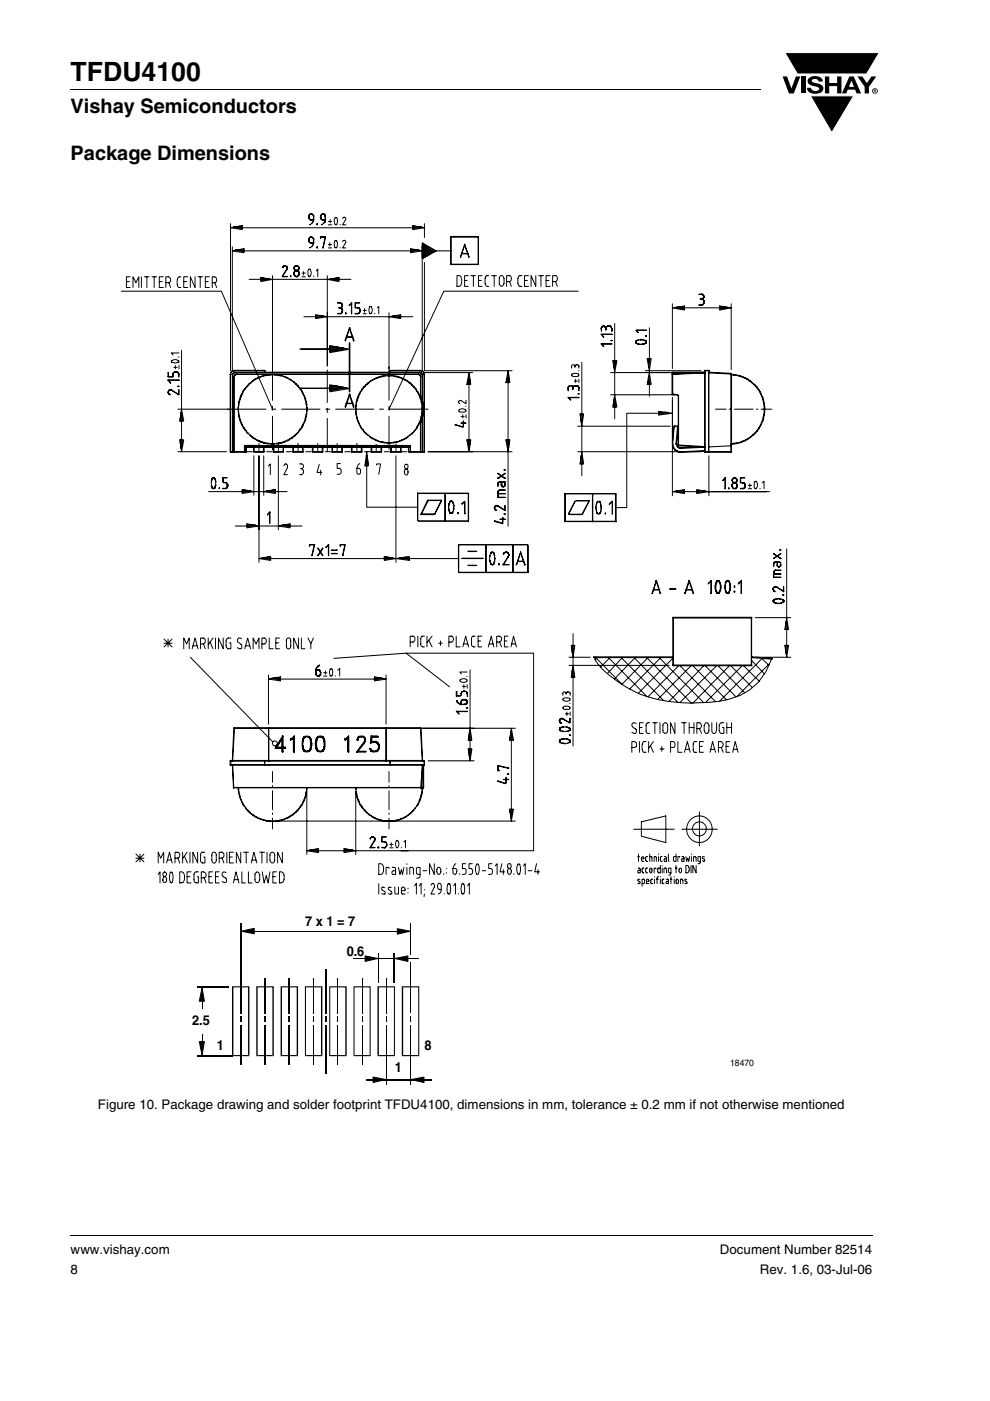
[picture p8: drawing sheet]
<svg xmlns="http://www.w3.org/2000/svg" width="210mm" height="297mm" viewBox="0 0 210 297" stroke-linecap="round" stroke-linejoin="round" font-family="sans-serif">
<defs><g id="words">
<text font-size="5.6" x="15" y="17.3">TFDU4100</text>
<g font-size="4.2">
<text x="15" y="24">Vishay Semiconductors</text>
<text x="15" y="33.8">Package Dimensions</text>
</g>
<g font-size="2.9">
<text x="64.7" y="196.3">7 x 1 = 7</text>
<text x="73.5" y="202.8">0.6</text>
<text x="40.7" y="217.4">2.5</text>
<text x="46" y="222.5">1</text>
<text x="83.8" y="227.3">1</text>
<text x="90" y="222.5">8</text>
</g>
<g font-size="2.8">
<text x="20.8" y="235">Figure 10. Package drawing and solder footprint TFDU4100, dimensions in mm, tolerance ± 0.2 mm if not otherwise mentioned</text>
<text x="15" y="265.9">www.vishay.com</text>
<text x="152.7" y="265.9">Document Number 82514</text>
<text x="15" y="270.1">8</text>
<text x="161.2" y="270.1">Rev. 1.6, 03-Jul-06</text>
</g>
<text font-size="1.9" x="154.9" y="225.9">18470</text>
</g></defs>
<path d="M14.9 261.9l.1 .2z" fill="#000"/>
<path d="M15 262h170.1" fill="none" stroke="#000" stroke-width=".21"/>
<path d="M166 11.1h20.6v17.2h-20.6z" fill="#fff"/>
<g fill="#000">
<path d="M14.9 18.9l.1 .2zM166 16.2h.9l1 2.5 .9-2.5h.9l-1.3 3.6h-1.1zM166.5 11.2h20l-2.7 4.5h-14.7zM169.9 16.2h.9v3.6h-.9zM171.6 16.5a2.1 2.1 0 0 1 2.8 .3l.1 .5h-.9a.79 .79 0 0 0-.7-.6 .79 .79 0 0 0-.7 .4l.2 .3 1 .3a1.08 1.08 0 0 1 1.2 1 1.08 1.08 0 0 1-1.1 1.1 1.73 1.73 0 0 1-2.4-1.2h.9a.96 .96 0 0 0 .8 .7 .96 .96 0 0 0 1-.5 1.68 1.68 0 0 0-1.6-.7 .92 .92 0 0 1-.9-.6 .92 .92 0 0 1 .3-1zM175 16.2h.9v1.4h1.7v-1.4h.9v3.6h-.9v-1.5h-1.7v1.5h-.9zM181.9 16.2h1l1 1.4 .9-1.4h1.1l-1.6 2.2v1.4h-.9v-1.4zM171.9 20.3h9.2l-4.7 7.8z"/>
<path d="M180.6 17.1l-.5 1.3h1zM180.1 16.2h1l1.5 3.6h-.9l-.3-.8h-1.6l-.3 .8h-.9z"/>
<path d="M185.5 19.1v.1h.2v-.1zM185.3 18.9l.5 .1v.1l-.1 .2 .1 .3-.3-.3-.2 .3zM185.1 19.3a.46 .46 0 0 0 .9 0 .46 .46 0 0 0-.9 0zM185 19.3a.6 .6 0 0 1 1.2 0 .6 .6 0 0 1-1.2 0z"/>
</g>
<path d="M166.5 11.2h20l-2.7 4.5h-14.7zM171.9 20.3h9.2l-4.7 7.8z" fill="none" stroke="#fff" stroke-width=".21"/>
<path d="M15 19h146.3" fill="none" stroke="#000" stroke-width=".21"/>
<path d="M15 37.4h167.1v194.4h-167.1z" fill="#fff"/>
<g fill="none" stroke="#000" stroke-width=".21">
<path d="M26.8 59.7h.6M27.6 58.7h-.8v2.3h.8M30 58.7v2.3M30.6 58.7h1M31.2 58.7v2.3M32.2 58.7h1M32.7 58.7v2.3M33.8 59.7h.6M34.6 58.7h-.8v2.3h.8M35.2 59.9h.7a.69 .69 0 0 0 .3-.6 .69 .69 0 0 0-.5-.6h-.5v2.3M35.8 59.9l.4 1.1M37.6 59.3v1.1"/>
<path d="M38.4 58.7l-.6 .2-.1 .4M39 59.7h.6M39.8 58.7h-.8v2.3h.8M41.4 58.7v2.3l-1-2.3v2.3M42 58.7h1M42.5 58.7v2.3M43.5 59.7h.7M44.4 58.7h-.9v2.3h.9M45 59.9h.6a.69 .69 0 0 0 .4-.6 .69 .69 0 0 0-.5-.6h-.5v2.3M45.6 59.9l.3 1.1M48.9 48.3l2.5-.5v.9zM48.9 47.4v31.2"/>
<path d="M49.3 53.2l2.5-.5v.9zM49.3 52.3v26.4M50.7 48l.7 .1v.2l-1.3-.2h-.6l1.9 .3M51.1 52.9l.7 .1v.2l-1.3-.2h-.6l1.9 .3M51.4 48.3h36.1M51.8 53.2h35.3M52.8 59.2h2.5M55.3 58.8l2.5 .4-2.5 .5zM55.9 58.9l-.6 .2v.1h1.9l-1.9 .3M57.8 58.4v26.5M57.8 59.2h11.6M59.9 56.6h.1z"/>
<path d="M59.9 56.7h.1M59.9 58.6v.1M60 58.6l.8 .1zM60 56.5l.1 .1zM60.1 56.4l.1 .1zM60.1 56.5h.1M60.2 56.3l.2 .1zM60.4 56.3v.1zM60.4 56.3l.1 .1zM60.4 56.3v.1M60.7 57.2l-.8 1.3zM60.7 56.4v.1"/>
<path d="M60.8 57.1h.1M60.8 56.6h.1M60.8 56.5l-.1 .1zM60.8 57h.1M60.8 56.9h.2M60.9 58.6l.1 .1zM60.9 57h.1M60.9 56.7h.1M61.6 58.5l.1 .1zM61.6 58.6l.1 .1zM61.7 58.4l-.1 .1zM62.4 57.7v.1z"/>
<path d="M62.4 58.1h.1M62.4 58v.1zM62.4 57.8v.1zM62.4 57h.1M62.4 57.7h.1M62.4 56.7h.1M62.4 56.8h.1M62.4 57.9h.1M62.4 58.2h.1M62.4 58.3h.1M62.5 57.1h.1M62.4 57.6l.1 .1"/>
<path d="M62.4 58.4h.1M62.5 56.5l-.1 .1zM62.5 56.6h-.1h.1M62.5 56.4h.1M62.5 57.5v.1M62.6 57.4l-.1 .1zM62.6 58.4l-.1 .1zM62.6 57.2v.1M62.6 57.4h.1M62.7 56.3l-.1 .1zM62.7 57.3h.1M62.7 57.3l.1 .1z"/>
<path d="M62.7 58.5l-.1 .1M62.8 56.3h.1M62.8 57.3h-.1zM62.8 58.5v.2zM62.8 56.3v.1M62.8 57.3v.1M62.8 58.6v.1M62.9 57.3v.1M62.9 58.6v.1M63 56.3v.1M63 57.3v.1M63 58.6v.1"/>
<path d="M63.1 57.3h-.1l.1 .1M63.1 58.5v.2v-.2M63.1 57.3h.1M63.1 57.2l.1 .1zM63.1 56.4h.1M63.1 58.4l.1 .1zM63.1 58.5v.1M63.2 56.5h.1M63.2 57.4l-.1 .1zM63.3 57.1h.1M63.3 56.6h.1M63.3 57.7l.2 .1z"/>
<path d="M63.3 58.2h.2zM63.3 57h.2M63.3 56.8h.2M63.3 57.5v.1M63.3 58.4h.1M63.4 57.8l.1 .1zM63.4 58l.1 .1zM63.4 58.1h.1zM63.4 57h.1M63.4 56.9h.1M63.4 56.7h.1M63.4 57.9h.1"/>
<path d="M63.4 57.6l-.1 .1M63.4 58.1h.1M63.4 58.3h.1M63.5 57.7h-.1zM64.1 58.7h.7M64.1 57.9h.7M64.4 57.6v.7M65.5 45.9v.1zM65.5 46.1v.1zM65.5 51v.1zM65.5 45.8v.1zM65.5 50.7v.1z"/>
<path d="M65.5 50.8v.1zM65.5 45.8h.1M65.5 45.7h.1M65.5 46.1h.1M65.5 50.7h.1M65.5 50.6h.1M65.5 51h.1M65.5 45.5l.1 .1zM65.5 46.2h.1M65.5 50.4l.1 .1zM65.5 51.1h.1M65.5 57a.96 .96 0 0 1 0 1.7l-.2-.4v-.9z"/>
<path d="M65.6 45.5h.1zM65.6 46.3l-.1 .1 .1-.1M65.6 50.4h.1zM65.6 51.2l-.1 .1 .1-.1M65.7 47.6l.1 .1zM65.7 52.5l.1 .1zM65.7 45.4h.1M65.7 50.3h.1M65.8 51.4l-.1 .1 .1-.1M65.8 46.5l-.1 .1M65.9 47.5v.1zM65.9 52.4v.1z"/>
<path d="M65.9 45.5v-.2v.2M65.9 46.6h-.1zM65.9 50.4v-.2v.2M65.9 51.5h-.1zM65.9 46.6h.1zM65.9 51.5h.1zM65.9 46.6h.1M65.9 51.5h.1M65.9 45.3v.1M65.9 50.2v.1M66 45.3v.1M66 46.6h.1"/>
<path d="M66 50.2v.1M66 51.5h.1M66.1 46.6h.3zM66.1 51.5h.3zM66.1 47.4h.1zM66.1 52.3h.1zM66.1 45.3v.1M66.1 50.2v.1M66.2 45.3v.2zM66.2 50.2v.2zM66.2 47.1l.1 .2zM66.2 45.5h.1z"/>
<path d="M66.2 52l.1 .2zM66.2 50.4h.1zM66.4 46.9l.1 .1zM66.4 51.8l.1 .1zM66.5 46.5l.1 .1zM66.5 45.8l.1 .1zM66.5 51.4l.1 .1zM66.5 50.7l.1 .1zM66.5 46.6l.1 .1zM66.5 45.9l.1 .5zM66.5 46.6h.1zM66.5 51.5l.1 .1z"/>
<path d="M66.5 50.8l.1 .5zM66.5 51.5h.1zM66.5 45.5l-.1 .1zM66.5 50.4l-.1 .1zM66.5 46.6h.1M66.5 45.9h.1M66.5 45.8h.1M66.5 45.7h.1M66.5 51.5h.1M66.5 50.8h.1M66.5 50.7h.1M66.5 50.6h.1"/>
<path d="M66.6 58.5v.2M67.1 57.4l.3-.4v1.7M67.2 47.5l.1 .1zM67.2 52.4l.1 .1zM67.2 47.6h.1M67.2 47.4l.1 .1zM67.2 52.6h.1M67.2 52.3l.1 .1zM67.9 45.9l.1 .1zM67.9 45.8h.2zM67.9 46.1l.1 .1zM67.9 50.4h.1"/>
<path d="M68 45.5l.1 .1zM68 45.8l-.1 .1zM68 50.2l-.1 .1zM68 50.5h.1M68.1 46.2h.1M68.1 46.3h.1M68.1 50.2l.8 .1zM68.1 46.5h.1M68.2 47.6l.1 .1zM68.2 45.5h.1M68.3 46.5l-.1 .1 .1-.1M68.3 47.5l.1 .1z"/>
<path d="M68.3 45.5v-.2v.2M68.3 46.6h.1M68.4 46.6h.1M68.4 45.3v.1M68.5 46.6h.1M68.5 52.6h.1M68.5 45.3v.1M68.6 47.4h.1M68.6 45.4h.1M68.6 46.6h.3zM68.6 45.3v.2zM68.7 45.4h.1"/>
<path d="M68.8 47.1v.2zM68.8 45.5h.1M68.9 47.1h.1M68.9 46.9l.1 .1zM68.9 45.5h.1M69 46.6v.1zM69 46.5v.1zM69 45.9v.5zM69 45.8v.1zM69 45.5l-.1 .1zM69 50.4l-.4 2.1zM69 46.6h.1"/>
<path d="M69 45.9h.1M69 45.8h.1M69 45.7h.1M69 46.8h.1M69 50.2v.1M69.4 59.2l2.5-.4v.9zM69.4 58.4v19.2M69.6 47.7h.7M69.6 47h.7M69.6 52.6h.7M69.6 51.9h.7M70 51.5v.7"/>
<path d="M70 46.6v.7M71 46.2l.2-.1a.96 .96 0 0 1 0 1.6l-.2-.1M71 51.1l.2-.1a.96 .96 0 0 1 0 1.6l-.2-.1-.1-.6zM71.1 46.2a1.16 1.16 0 0 0 0 1.4M71.3 58.9l.6 .2v.1h-1.9l1.9 .3M71.9 59.2h2.6M72.1 47.6v.1M72.1 52.5v.1M73 46.1l-.3 .2M73 46l.3 .2 .1 .2-.7 1.3h.7M73 51l-.3 .2M73 50.9l.3 .2 .1 .2-.7 1.3h.7"/>
<path d="M87.1 52.7l2.5 .5-2.5 .4zM87.5 47.8l2.5 .5-2.5 .4zM87.7 52.9l-.6 .1v.2l1.2-.2h.6l-1.8 .3M88.2 48l-.7 .1v.2l1.3-.2h.6l-1.9 .3M89.6 51.7l2.7 1.6-.2 .1-2.5-1.5v.3l2.4 1.3-.3 .1-2.1-1.3v.3l1.9 1.1-.2 .1-1.7-1v.2l1.5 1-.1 .1-1.4-.8v.2l1.1 .7-.1 .1-1-.6v.3l.7 .4-.1 .1-.6-.3v.2l.3 .2-.1 .2-.2-.2M89.6 51.5l2.9 1.7-2.9 1.6zM89.6 52.3v26.4M90 47.4v3M90 55.6v23h18.6M92.5 53.2h3.2M95.6 50.3l.1 5.7zM95.6 56.1h.1"/>
<path d="M95.7 50.1l-.1 .1zM95.8 56l5.5 .1zM95.8 50.1h5.5v.2h-5.5zM96.9 58.4l.7 .1a1.87 1.87 0 0 1 .1 2.1l-.8 .1zM97.7 54.4l.1 .1zM97.9 53.7h.1M98.1 53.7l1 .1zM98.5 51.9l-.8 2.5zM98.5 51.8h.1M98.5 51.9l1 2.5zM98.5 59.5h.6M99.2 53.7h.1"/>
<path d="M99.3 58.4h-.8v2.3h.8M99.5 54.4l-.1 .1zM99.9 58.4h1M100.4 58.4v2.3M101.4 50.3l.1 5.7zM101.5 50.2h.1M101.5 59.5h.6M102.3 58.4h-.8v2.3h.8M103.7 58.4h-.5l-.2 .3a1.93 1.93 0 0 0 0 1.8l.3 .2h.4M104.3 58.4h1M104.8 58.4v2.3M106.2 58.4l.5 .1a1.77 1.77 0 0 1-.2 2.1h-.3l-.3-.3v-1.5z"/>
<path d="M107.4 59.7h.7a.77 .77 0 0 0 0-1.3h-.7v2.3M108.1 59.7l.4 1M110.7 58.4h-.5l-.3 .6v1.5l.4 .2h.4M111.2 59.5h.7M112.1 58.4h-.9v2.3h.9M113.6 58.4v2.3l-1-2.3v2.3M114.3 58.4h1M114.7 58.4v2.3M115.8 59.5h.6M116.7 58.4h-.9v2.3h.9M117.2 59.7h.7a.77 .77 0 0 0 0-1.3h-.7v2.3M117.8 59.7l.4 1"/>
<path d="M25.7 61.7h21.3l10.8 25.1M28.2 61v-2.3l.6 1.2 .6-1.2v2.3M35.6 79.1l.1 .7zM35.6 79h.1M35.6 79.9h.1M35.8 79.9h.8zM36.4 76.5a1 1 0 0 1 1.6 .2l-.2 .1a1.46 1.46 0 0 1-1.5-.1zM36.7 79.3v.1zM36.7 79.5v.3zM36.7 79.9h.1M36.7 79.1v.1zM36.7 79.4h.1"/>
<path d="M36.7 79.3h.1M36.8 79.1h-.1h.1M36.9 79h.1M36.9 77.9h.7M37.1 78.8l.1 .1zM37.1 78.9l-.1-.1 .1 .1M37.2 77.5v.7M37.2 78.8v.1M37.3 78.8v.1zM37.4 78.8l-.1 .1zM37.4 78.8h.1M37.5 78.9h.1"/>
<path d="M37.6 78.9h.1M37.7 60.4l.1 .5 .6 .1M37.7 79v-.1v.1M37.7 79h.1M37.8 79.3h.2h-.2M37.8 79.1h.1M37.8 75.7h.2M37.9 79.9h.1zM37.9 79.5l.1 .3zM37.9 79.2h.1M37.9 79.4h.1M37.9 79.3l.1 .1z"/>
<path d="M38 74.8h-1.7l.4 .4M38 77.5v.7M38.5 74.3v12.5M48.8 79.5l.1 16.2zM48.8 79.4h.2zM48.8 79.4h.1M48.9 79.2h.1M48.9 79.1h.1M49 79.3h.1M49 78.8l.1 .1zM49.1 78.8h.1M49.2 78.7l.1 .1"/>
<path d="M49.3 79.6l.1 16.1zM49.3 79.4h.1M49.3 79.4l.1 .1zM49.3 79.5h.1M49.3 79.5h.1zM49.3 78.7h.1M49.4 79.2l-.1 .1zM49.4 78.6v.1zM49.4 79.1v.1zM49.5 78.5v.1M49.6 78.6h.1M49.6 79v.1"/>
<path d="M49.7 78.5v.1zM49.7 79.9h.1M49.7 79.8l-.1 .1zM49.7 79.6v.1M49.7 79.1v-.2v.2M49.7 78.5v.1M49.7 79.5v.1M49.8 78.5l6.2 .1zM49.8 78.9l.1 .1h-.2zM49.8 79.5h.1h-.2zM49.9 78.9l39 .1zM49.9 79.4l.1 .1z"/>
<path d="M49.9 79.5h.1M50 79.3l.1 .1zM50.1 79.3l.1 .1zM50.2 79.3v.1M50.3 79.3l38.2 .1zM54.9 79.9h.4l-.4 .2zM55.4 79.9h.1M55.5 79.8l.4-.1zM56 79.6h.1M56.1 78.5l.1 .1zM56.1 79.5h.4v.1l-.4 .1zM56.1 78.7l.1 .2z"/>
<path d="M56.1 79h.1M56.2 78.5v.1M56.6 79.5h.1M56.7 79.5l.4-.1v.1zM57.2 79.5h.1M57.3 79.4l.4 .1h-.4zM58 79.4h.3v.1zM58.4 79.5h.1M58.6 79.4l.4 .1h-.4zM59 79.5h.1M59.2 79.5h.4l-.1 .2-.4-.1zM59.7 79.6l.4 .3z"/>
<path d="M60.2 79.9l.1-.1-.1 .1M60.4 79.9h.3v.2zM63.6 74l.1 .1zM63.8 74l6 .1zM64.5 67.2h2.4M66.9 66.8l2.5 .4-2.5 .3zM67.6 66.8l-.7 .1v.3l1.3-.3 .6 .2-1.9 .3M69.4 78.4v6.9M69.4 67.2h13.1M70 73.3l4.1 .8-4.1 .7zM70 74v.1M70.5 73.4l-.5 .1v.2l1.1-.2 .6 .1-1.7 .3v.2l2.3-.4 .6 .1-2.9 .6v.2l3.4-.7"/>
<path d="M71.6 66.5h.1M71.6 64.2h.1M71.7 64.2h.4zM71.7 66.4l.4 .1zM71.8 65.2l.1 .1zM72 65.2l.1 .1zM72.1 65.2v.1zM72.1 64.2h.1M72.1 66.4v.1zM72.1 66.5h.1M72.2 64.2v.1zM72.2 65.3h.1"/>
<path d="M72.2 66.4h.1M72.2 65.2v.1M72.3 65.3h.1M72.3 66.4l.1 .1zM72.3 64.2h.1M72.3 65.2v.1M72.4 65.3h.1M72.4 66.4h.1M72.4 64.2v.1M72.4 65.1v.1M72.4 65l.1 .1zM72.4 64.4h.1"/>
<path d="M72.5 64.9h.2zM72.5 64.6h.2h-.2M72.5 65.7h.2h-.2M72.5 65.5h.1M72.5 66.2h.1M72.5 66.1h.2h-.2M72.5 65h.1M72.5 64.5h.1M72.6 65.7h.1zM72.6 65.8l.1 .1zM72.6 66l.1 .1zM72.7 65.7h.1"/>
<path d="M72.6 65.6h.1M72.6 64.8h.1M72.6 64.7h.1M72.6 64.6h.1M72.6 66h.1M73.2 72.2h.1zM73.2 72.2h.1M73.3 66.4l.1 .1zM73.3 66.4h.1M73.4 66.5h.1M73.4 66.4h.1M73.4 71.4l.1 .1z"/>
<path d="M73.4 71.4v.1M73.6 71.4h1.1v.1h-1.1zM74.1 72.9h.1v10h-.1zM74.1 64.7h.1M74.1 69.7l-.7 2.4h-.2zM74.1 69.5h.1zM74.1 72.7l.1 .1h-.1zM74.1 69.7l1 2.4h-.2zM74.1 69.5h.1M74.5 64.3l.1 2.1zM74.5 64.2l-.3 .5-.1-.1zM74.6 66.5h.1"/>
<path d="M74.6 64.2h.1M74.8 71.4v.1zM74.9 72.2h.2M75 72.2h.1h-.2zM75.3 64.3l.1 .8zM75.3 64.2h.1zM75.3 65.3h.1M75.4 66.4l-.1 .1zM75.4 66.4v.1M75.5 66.4l.3 .1zM75.5 65.2l.3 .1zM75.5 64.2h.7z"/>
<path d="M75.8 66.4v.1zM75.8 66.5h.1M75.8 65.2v.1zM75.8 65.2h.1M75.9 66.4h.1M75.9 65.3h.1M76 66.4l.1 .1zM76 65.3h.1M76.1 66.4h.1h-.1M76.1 65.3h.1h-.1M76.2 65.3h.1M76.2 66.4h.1"/>
<path d="M76.2 64.2h.1zM76.2 66.2l.1 .1-.1-.1M76.2 65.5l.1-.1-.1 .1M76.3 66l.1 .1zM76.3 65.8l.1 .1zM76.3 65.7h.1zM76.3 66.1h.1h-.1M76.4 65.7h.1M76.3 65.7h.1M76.3 65.6h.1M76.3 66h.1M77 66.5h.7"/>
<path d="M77 65.8h.7M77.3 65.4v.8M78.7 65l.2 .6-.2 .8M78.8 65h-.2a.97 .97 0 0 0 0 1.5l.2-.1M79.5 66.4v.1M80 65.3l.3-.3v1.5M80.2 79.9h.4l-.3 .2zM80.7 79.9h.1M80.8 79.8l.4-.1 .1 .2h-.5zM81.3 79.7h.1M81.4 79.6l.4 .1-.4 .1zM82 79.6l.4-.1v.2z"/>
<path d="M82.5 79.6h.1M82.5 67.2l2.5-.4v.7zM82.5 66.3v18.6M82.6 79.5l.4 .2h-.4zM82.7 78.7v.2zM82.7 78.5v.1zM82.7 79h.1M82.8 78.5l6.3 .1zM83.2 79.6h.4v.2zM83.8 79.7l.4 .1v.1h-.4zM84.3 79.9l.1-.1-.1 .1M84.4 66.8l.6 .1v.3l-1.3-.3-.6 .2 1.9 .3"/>
<path d="M84.4 79.9h.4v.2l-.4-.2zM85 67.2h2.5M88.6 79.3l.1 .1zM88.7 79.3l.1 .1zM88.7 79.3v.1M88.9 79.3v.1M88.9 79.4v.1zM89 79h.1M89 79.5h.1M89.1 78.5l.1 .1zM89.1 79.6h.1M89.1 79.5h-.1z"/>
<path d="M89.1 78.9l.1 .2zM89.2 79.8v.1zM89.2 78.5v.1zM89.2 79.9h.1M89.2 79.7h.1M89.2 79.6l-.1 .1M89.2 78.5v.1M89.2 78.6h.1M89.3 79l-.1 .1M89.3 79.1h.1M89.4 79.1v.1zM89.4 78.5v.1"/>
<path d="M89.5 79.2h.1M89.5 78.6v.1M89.6 79.5h.1M89.6 79.6v5.4zM89.6 79.2l-.1 .1zM89.6 78.7v-.1v.1M89.6 79.4v.1zM89.6 79.3v.1zM89.7 78.7l-.1 .1M89.8 78.8h-.1M89.9 79h.1M89.9 78.8l-.1 .1z"/>
<path d="M89.9 79h10.3M89.9 79.1h.1M89.9 79.4l.1 .1zM89.9 79.5l.1 16.2zM89.9 79.3h.1M89.9 79.4h.1M90 79.1l-.1 .1zM99.5 79l.4 2.5h-.9zM107.8 78.6l.3 2.5h-.8zM121.3 79.3a1.06 1.06 0 0 1 1.5 .2l-.1 .2a1.06 1.06 0 0 1-1.5-.2zM121.9 77.7v-.3l-.4-.1-.3 .3v.5M121.9 77.7a.45 .45 0 0 1 .4-.4 .45 .45 0 0 1 .5 .3v.5"/>
<path d="M121.9 77.7v.2M122.6 61.7h-28.5l-11.6 25.1M122.7 78.6h.1M123.4 76.8v11M127.5 70.1l.1 .1zM127.5 69.7l.1 .4zM127.5 69.6l.1 .1zM127.5 69.4l.1 .1zM127.5 70.8v.1M127.5 72.9v.1M127.5 69.6h.1M127.5 69.7h.1"/>
<path d="M127.6 69.3l.1 .1zM127.7 72.9l2 .1zM127.7 70.8l2 .1zM127.7 73l.2 .4zM127.7 70.9l.2 .5zM127.7 69.3h.1M127.8 69.1l.1 .2zM128 69.1l.1 .1zM128 73.4l.1 .1zM128 69.1h.1M128.1 71.4l-.1 .1zM128.2 69.1v.2z"/>
<path d="M128.3 69.3h.1M128.4 69.4l.1-.1zM128.4 69.3h.1M128.4 69.6h.2h-.2M128.5 69.7l.1 .1zM128.5 69.7h.1M128.5 69.5h.1M128.5 69.6l.1 .1zM128.5 69.9h.1M128.5 69.4h.1M128.6 69.6h.1M128.7 69.3h.1"/>
<path d="M128.7 69.4l-.1-.1 .1 .1M128.8 69.3h.1M128.8 69.1v.1M128.9 69.2h.1M129 69.1l.1 .1zM129 69.1v.1M129.1 69.1v.1M129.2 69.1l.1 .1zM129.3 69.1v.1M129.4 69.2h.1M129.4 69.1v.1M129.5 69.3h.1"/>
<path d="M129.5 79h19.2M129.6 72.2h.1M129.6 69.4l.1-.1-.1 .1M129.6 69.3h.1M129.7 72.2h.1zM129.7 69.6h.1M129.8 72.9v.1zM129.8 69.7v.4zM129.8 72.2h.1M129.8 70.8v.1zM129.8 69.7h.1M129.8 69.6v.1z"/>
<path d="M129.8 70.1h.1M130 76.5h.8l-.4 2.5zM130.1 77v-.5h.2l-.1 1.5 .3-1.5h.2l-.4 1.9M130.4 68.6v7.9M130.4 79v4.7M134.8 72.4l.1 .1zM134.8 72.5h.1M134.9 72.6h.1M134.9 72.4l-.1-.1 .1 .1M134.9 72.6l-.1 .1 .1-.1M134.9 70.1l.4 .3zM134.9 70l2.1 .1z"/>
<path d="M134.9 72.2v.2zM134.9 72.6v.2zM134.9 72.7v.1M135 72.7l.2 .2zM135 72.7l-.1 .1zM135 72.2l.2-.1zM135 72.2l-.1 .1M135.3 72.9v.1M135.3 72.9h.2v.1zM135.3 72.1l.2-.1zM135.3 70.5h.1M135.6 73h.1"/>
<path d="M135.7 73h.2zM135.7 72l.2-.1v.2zM136 72h.1M136 73h.2zM136 71.9l.2 .2h-.2zM136.3 73h.1M136.3 72.9l.3 .1h-.2zM136.4 72l.1 .2zM136.7 72.9v.1M136.7 72.1l.1 .1zM136.8 72.7l-.1 .2zM136.9 72.7l.1 .1z"/>
<path d="M136.9 71.2l.1 .1zM136.9 78.6h11.8M136.9 72.2h.1M137 71.2v.1zM137 72.7h.1M137 72.2l-.1 .1zM137 72.6v.2zM137 72.2v.2zM137 72.2v.1M137 72.4l.1 .1zM137 72.6l.1 .1-.1-.1M137 72.6h.1z"/>
<path d="M137 72.4l.1-.1-.1 .1M137.1 72.5h.1M137.1 71.2h.1M137.1 70h.1M137.3 76h.8l-.4 2.6zM137.7 79l.4 2.5h-.8zM137.7 69.5v6.5M137.7 78.6v.4M137.9 76l-.3 2-.1-.7 .2-1.3h-.2l-.1 .6M142.5 79.3l.1 .1zM142.5 79.1h.2v4.4h-.2zM142.5 78.9l.1 .2z"/>
<path d="M142.6 78.9l.1 .1h-.2zM142.6 65.3l2.6-.4v.8zM142.6 64.4v13.7M142.8 78.9h6.6v.2h-6.6zM142.8 79.3l6.6-.4v.2zM144.6 65l.6 .1v.2l-2-.1 2 .3M145.2 65.3h7.4M148.3 62.4h.1M148.3 64.6v.1zM148.3 64.6v.1M148.4 62.4h.3zM148.4 64.6l.3 .1z"/>
<path d="M148.5 63.4l.1 .1zM148.7 63.4v.1zM148.8 62.4h.1zM148.8 64.6l.1 .1zM148.8 63.4h.1M148.8 64.6h.1M148.8 62.4h.1M148.8 63.4v.1M148.9 63.3v.2v-.2M148.9 63.5h.1M148.9 64.6h.1M148.9 62.4h.1"/>
<path d="M149 63.5h.1M149 64.6h.1M149 62.4h.1M149 63.2l.1 .2zM149 62.5h.1M149 63.5h.1h-.1M149 64.5l.1 .1-.1-.1M149.1 63.2h.1zM149.1 62.5h.1M149.1 63.2v.1M149.2 63.1h.2zM149.2 62.5l-.1 .1z"/>
<path d="M149.2 63.6h.1M149.2 63.5h.1M149.2 64.5h.1M149.2 64.4h.1M149.3 62.8l.1 .1zM149.3 63.9h.1zM149.3 64.1l.1 .1zM149.3 62.7l.1 .1h-.2zM149.3 63.8h.1M149.3 64.2h.1M149.3 63h.1M149.3 63.9h.1"/>
<path d="M149.3 64h.1M149.4 62.8h-.1zM149.4 78.7h.2v17h-.2zM149.4 78.5l.1 .1zM149.4 78.5l.2 .1zM149.5 78.9v.1M149.6 78.5l.6 .1zM150.3 78.7l.1 17zM150.3 78.9l.1 .2zM150.3 78.5l.1 .1zM150.4 78.9l4.6 .2v.2l-4.6-.2zM152.6 64.9l2.5 .4-2.5 .4z"/>
<path d="M153.2 65l-.6 .1v.2l1.9-.1-1.9 .3M155 79.3h.2v16.4h-.2zM155.1 79.1l.1 .1h-.2zM155.1 79.4l-.1 .1zM155.1 79.2v.1M155.1 64.4v14M155.2 79.4h.4v.1zM155.7 79.5h.1M155.9 79.4l.3 .1v.1l-.4-.1zM156.4 79.6h.5l-.1 .2zM156.9 79.7h.1M157.1 79.7l.3 .2h-.4z"/>
<path d="M157.5 79.9h.1h-.1M157.6 79.9l.4 .2-.4-.1zM35.6 83.2l.1 .1zM35.6 83.1h.1M35.6 80.6h.1M35.6 83.3h.1M35.7 83.4h.1M35.8 80.6h2zM35.8 83.5h.1M35.8 82.8h.1zM35.8 82.8h-.1zM35.8 82.9h.1"/>
<path d="M35.8 80.6l.2 .5zM35.9 83.5h-.1zM35.9 82.8h.1M36 83.5v.2zM36 82.7v.1zM36 83.6h.1M36 82.6l.1 .1zM36.2 81.2h.1M36.2 82.6v.1M36.3 82.6v.1M36.3 82.7v.1M36.4 82.7l.1 .1z"/>
<path d="M36.4 82.7v.1M36.5 82.8l1.3 .8zM37.7 81.9l.1 .1zM37.7 86.8h18.7M37.7 95.8h10.3M37.8 81.9l.1 .1zM37.9 82.8l.1 .7zM37.9 82.6l.1 .1zM38 81.9h.1M37.9 80.6h.1zM37.9 83.7h.1M38 80.6h.1"/>
<path d="M38.1 93.3h.9l-.5 2.5zM38.2 88.6l.2 .7h.1l-.1-1.9 .3 1.9M38.5 86.8l.5 2.5h-.9zM38.5 89.3v4M38.7 93.3l-.3 1.8 .1-1.8h-.1l-.2 .6M48.8 95.8l.1 .1zM49 95.8l.2 .1zM49.3 95.8l.1 .1zM49.3 95.8h.1M49.4 95.8l2.7 .1zM49.6 80l.1 15.7zM49.6 95.8l.1 .1z"/>
<path d="M50.5 86.5l.1 .5zM50.5 87.1l.2 .5zM50.6 85.9l-.1 .5zM50.6 86.4h.1M50.6 87.1h.1M50.6 87.8l.1 .4zM50.7 85.3l-.1 .4zM50.7 88.4h.1v.5zM50.7 85.2h.1M50.7 88.3h.1M50.8 84.7v.4h-.1zM50.8 89h.2l.1 .3-.1 .1z"/>
<path d="M50.9 84.6h-.1h.1M50.9 89h.1M51 84.1l.1 .1-.1 .4-.2-.1zM51.1 84h.1M51.1 89.5h.1M51.1 89.7l.1-.1 .2 .4h-.2zM51.2 83.5l.2 .1-.2 .3h-.1zM51.4 83.5h.1M51.4 90l-.1 .1 .1-.1M51.4 90.1l.2 .4zM51.5 83l-.1 .4zM51.6 82.9h.1"/>
<path d="M51.6 90.6h.1M51.6 90.8l.2-.1 .2 .3-.1 .1zM51.8 94.6l.1 1.1zM51.8 95.8h.1M51.8 94.4h.1M51.9 94.4l35 .1zM51.9 82.4l-.1 .4h-.2zM51.9 94.5l.2 .2v.1zM52 82.4h.1M52 91.1h.1M52.1 91.1l.3 .4h-.1l-.3-.3zM52.1 94.8l.1 .9z"/>
<path d="M52.1 95.8l.1 .1zM52.2 94.8h.1M52.2 95.8v.1M52.3 94.8h34.2zM52.3 82l.1 .1-.3 .3-.1-.1zM52.4 91.6h.1M52.4 91.8l.1-.1 .3 .2zM52.4 95.8h1.1M52.7 81.5l-.2 .4-.1-.1zM52.8 81.5h.1M52.8 81.3l.4-.1zM52.9 92.1l.3 .2v.2l-.4-.3z"/>
<path d="M53.2 92.5h.1M53.3 81l.4-.2zM53.4 92.5l.3 .2-.1 .2-.3-.3zM53.8 92.9h.1M53.7 80.6h.1M53.8 94.8h.1v.9h-.1zM53.8 80.6l.4-.3v.2zM53.8 95.8v.1zM53.8 92.9l.4 .1v.2l-.4-.2zM53.8 94.7l.1 .1h-.1zM53.8 96.6v8.4M54 95.8l1.9 .1z"/>
<path d="M54.3 80.2h.5zM54.3 80.3h.1M54.3 93.2l-.1 .1 .1-.1M54.4 93.2l.4 .1-.1 .2-.4-.2zM54.9 80.1l-.1-.1 .1 .1M54.9 93.5h.1M54.9 93.4l.4 .2-.1 .1-.3-.1zM54.9 94v1.8M54.9 96.6v22.6M55.4 93.7h.1M55.6 93.7l.3 .1h-.4zM55.9 94.8h.1v.9h-.1z"/>
<path d="M55.9 94.7l.1 .1zM55.9 95.8h.1zM55.9 95.9h.1M55.9 95.8l.1 .1zM55.9 96.6v8.4M56 93.9l-.1 .1 .1-.1M56.1 93.8l.4 .1v.1h-.4zM56.6 95.8h1M56.6 94h.1M56.7 94h.4v.1h-.4zM56.9 98.8l.4-.4v2.2M57.3 94h.4v.2z"/>
<path d="M57.6 86.8h.9M57.8 94.1h.1M57.8 86.1v.9M57.8 88.2v7.1M58 94.8h.1v.9h-.1zM58 95.8v.1zM58 94l.3 .1-.3 .1zM58 94.7l.1 .1zM58 95.8h.1zM58 95.8v.1M58.1 95.8l1.9 .1zM58.6 94h.4v.1h-.4z"/>
<path d="M59 94v1.8M59 96.6v15.7M59.1 93.9l.4-.1 .1 .2h-.4zM59.7 93.9h.1M59.7 93.8l.4-.1v.1zM59.7 86.8h8.2M60 94.7l.1 .1zM60 94.8l.1 .9zM60.1 95.8v.1M60.2 93.7h.1h-.1M60.2 98.8l.3-.4 .5 .2v.5l-.8 1.5h.8M60.4 93.6l.3-.2v.2l-.3 .1z"/>
<path d="M60.7 95.8h1.1M60.8 80.1h.1M60.9 93.3h.4l-.3 .2zM61 80.1l.3 .1h-.4zM61.4 93.2h.1M61.4 93h.4l-.4 .2zM61.4 80.3l.4 .3-.4-.1zM61.9 92.9h.1M61.9 92.7l.5-.1-.4 .3zM62 80.7l.4 .3-.5-.2zM62.1 95.8l.1 .1zM62.1 94.7l.1 .1z"/>
<path d="M62.1 94.8l.1 .9zM62.1 95.9h.1M62.3 95.8l1.8 .1zM62.4 92.5v.1v-.1M62.4 81h.1M62.5 81.1l.3 .2-.1 .1zM62.7 92.1l.1 .1-.3 .3-.1-.2zM62.8 92.1h.1M62.8 91.9l.4-.1-.2 .2zM62.8 81.6l.2-.1 .2 .3-.1 .1zM62.8 81.5l.1-.1-.1 .1M63.2 91.6l.1 .1-.1-.1"/>
<path d="M63.2 81.9h.1M63.2 94v1.8M63.4 82l.1 .4zM63.5 91.1l-.1 .4zM63.5 98.4h.6l.3 .4-.1 .3-.4 .3M63.6 91.1h.1M63.6 82.5l.2-.1 .2 .4h-.1zM63.6 82.4h.1M63.7 82.3l.1 .1zM63.8 99.4h.1M63.8 82.3l6.1 .1zM63.9 90.7l-.1 .4-.2-.1z"/>
<path d="M63.9 99.4h.2a.69 .69 0 0 1 .2 .8 .69 .69 0 0 1-.8 .4M64 90.6l.1 .1zM64.1 83l.2 .3-.2 .1zM64.1 82.8l-.1 .1zM64.1 90.1l.2 .1-.3 .3zM64.1 94.8h.2v.9h-.2zM64.1 95.8h.2zM64.2 95.8l.1 .1zM64.2 83.6l.2-.1 .1 .4zM64.2 94.7l.1 .1h-.2zM64.3 90l.1 .1-.1-.1M64.3 83.5h.1"/>
<path d="M64.5 89.6l-.1 .4h-.2zM64.5 89.5h.1M64.5 84.2l.2-.1v.5zM64.5 84h.1M64.7 89v.4l-.2-.1zM64.7 84.7h.1l.1 .4zM64.8 89h.1M64.8 84.6h.1M64.8 88.4v.5l-.1-.1zM64.8 85.3h.2l.1 .4h-.2zM64.8 95.8h1.2M64.9 88.3h.1"/>
<path d="M64.9 87.8h.2l-.1 .4h-.2zM64.9 85.2h.1M65 87.1l.1 .5zM65 86.5h.2v.5h-.2zM65 85.9l.1 .5zM65 87.7h.1M65 85.8h.1M65.1 87.1h.1M65.1 86.4h.1M66.2 95.8l.1 .1zM66.2 94.8h.2v.9h-.2zM66.2 95.8h.2z"/>
<path d="M66.3 94.7l.1 .1h-.2zM66.5 95.8l1.8 .1zM67.4 94v1.8M67.7 98.4l-.5 1.8h1.1M68 99.7v1M68.3 94.8h.2v.9h-.2zM68.3 94.7l.2 .1zM68.3 95.8h.2zM68.3 95.9h.1M68.4 95.8l.1 .1zM69 95.8h1.1M69.1 86.8h.9"/>
<path d="M69.4 86.6v.9M69.4 88.7v7M70 82.3v.1zM70 81.6l4.1 .8-4.1 .7zM70.4 95.8l.1 .1zM70.4 94.7l.1 .1zM70.4 94.8l.1 .9zM70.4 95.9h.1M70.6 95.8l1.8 .1zM70.6 81.7l-.6 .1v.3l1.2-.3 .5 .1-1.7 .3v.2l2.4-.3h.6l-3 .6v.1l3.5-.6M71.2 86.8h8.1M71.5 94v1.8"/>
<path d="M72.2 98.3h-.7v1h.6l.3 .3v.6l-.4 .4h-.5M72.5 95.8l.1 .1zM72.5 94.7l.1 .1zM72.5 94.8l.1 .9zM72.5 95.9h.1M73.1 95.8h1.2M73.2 86.2l.1 .2zM73.4 85.5l.1 .1zM73.4 85.5v.1M73.6 85.5l1.1 .1zM74.1 83h.1zM74.1 83.7l-.7 2.5-.2-.1z"/>
<path d="M74.1 83.5l.1 .1h-.1zM74.2 83.7l.9 2.4-.2 .1zM74.5 95.8l.1 .1zM74.5 94.8h.2v.9h-.2zM74.5 95.8h.2zM74.6 94.7l.1 .1h-.2zM74.8 95.8l1.8 .1zM74.8 85.5v.1zM74.9 86.3l.2-.1zM75.4 86.8h.1v.3zM75.5 86.1v.4h-.1zM75.5 86.6h.1"/>
<path d="M75.5 87.3l.1 .4h-.1zM75.5 87.9h.1M75.5 85.3l.1 .1zM75.5 85.5l.1 .4h-.1zM75.5 86h.1M75.5 87.9l.2 .4zM75.6 88.6h.2v.4zM75.7 84.9v.4h-.2zM75.7 88.4l-.1 .1 .1-.1M75.7 94v1.8M75.8 84.8h.1M75.8 84.3h.2l-.2 .4-.1-.1z"/>
<path d="M75.8 89h.1M75.9 84.2h-.1h.1M75.9 89.1l.2 .4h-.2zM76.1 83.7v.5l-.2-.1zM76.1 89.6l-.1 .1 .1-.1M76.2 83.6h.1M76.2 89.7v.4zM76.3 98.3l-.4 .3-.2 .7v.9l.1 .3 .4 .1 .3-.4v-.6l-.3-.3h-.5M76.3 90.1l-.1 .1M76.4 83.1l-.1 .5-.1-.1zM76.4 90.2l.1 .4zM76.4 83.1h.1"/>
<path d="M76.6 94.8h.2v.9h-.2zM76.6 90.7l-.1 .1zM76.6 95.8h.2zM76.7 95.8l.1 .1zM76.7 82.7l-.2 .4zM76.7 90.8l.3 .3h-.1zM76.7 94.7l.1 .1h-.2zM76.8 82.6h.1M77 91.1l-.1 .1 .1-.1M77.1 82.1l-.2 .4-.1-.1zM77.1 91.2l.1 .4zM77.2 82l.3-.2-.2 .3z"/>
<path d="M77.2 82.1h-.1h.1M77.3 95.8h1.2M77.4 91.6l-.1 .1 .1-.1M77.5 91.7l.3 .2-.1 .2-.3-.3zM77.5 81.7h.1M77.6 81.5l.3-.2 .1 .1-.3 .3zM77.8 98.8v8.7h10.7M77.8 95.8l.4 3h-.8zM77.9 96.6l-.4 2.2h.3l.1-1.5v1.5M77.9 92.1l.3 .2v.1l-.3-.2zM78 81.3h.1M78.4 80.9l.1 .1-.3 .3-.1-.1z"/>
<path d="M78.4 92.5l.3 .2-.1 .1-.3-.2zM78.5 80.8l.1 .1zM78.6 80.8l.3-.2-.3 .3zM78.7 94.8h.2v.9h-.2zM78.7 95.8l.1 .1zM78.7 94.7l.2 .1zM78.7 95.8h.2zM78.7 95.9h.1M78.8 92.8l-.1 .1zM78.9 95.8l1.8 .1zM78.9 92.8l.4 .2h-.4zM79 80.5v.1"/>
<path d="M79.1 80.5l.4-.3v.2zM79.3 93.1v.1v-.1M79.4 93.1l.4 .2zM79.6 80.2l.4-.2 .1 .2-.4 .1zM79.8 94.2v1.6M79.9 98.6v-.2h.8l-.4 2.2M79.9 93.3l-.1 .1M80 93.3l.3 .3-.3-.1zM80.4 93.6h.1M80.5 86.8h.8M80.6 93.6l.4 .1-.1 .1-.4-.1zM80.8 94.8h.2v.9h-.2z"/>
<path d="M80.8 94.7l.2 .1zM80.9 95.8l.1 .1zM81 93.7v.1v-.1M81.1 93.7h.4v.2l-.4-.1zM81.5 95.8h1.1M81.6 93.8v.1M81.7 93.8h.4v.2zM82.2 93.9h.1M82.3 93.8h.4v.2h-.4zM82.5 86.1v.9M82.5 88.2v7.1M82.6 86.8h8.2"/>
<path d="M82.8 93.9h.1M82.9 94.7l.1 .1zM82.9 94.8l.1 .9zM82.9 95.8l.1 .1zM82.9 93.8l.5 .1-.5 .1zM82.9 95.8l.1 .1M83 95.8l1.9 .1zM83.4 93.8v.1M83.5 93.7h.4l.1 .1-.5 .1zM84 94.1v1.7M84 96.6v22.6M84.1 93.7h.1"/>
<path d="M84.1 93.7h.4l-.4 .1zM84.6 93.6h.1M84.7 93.5l.4-.2v.2zM85 94.8l.1 .9zM85 80l.4 .2-.1 .1-.3-.1zM85 94.7l.1 .1zM85 95.8l.1 .1zM85 95.9h.1M85.2 93.3h.1M85.2 93.3l.5-.1zM85.2 95.8h1.1M85.6 80.2l.3 .3-.1 .1-.3-.2z"/>
<path d="M85.7 93.1l.1 .1-.1-.1M85.8 93l.3-.2 .1 .2zM85.9 98.5h.6v.7a.42 .42 0 0 1-.7 .1 .42 .42 0 0 1 0-.6zM86 99.5h.4l.1 .3-.1 .8a.6 .6 0 0 1-.7-.3 .6 .6 0 0 1 .1-.7zM86 80.5v.1M86.1 80.6l.4 .2-.1 .1-.3-.3zM86.2 92.8l.1 .1M86.3 92.7l.4-.1zM86.5 80.9h.1M86.6 94.8l.1 .9zM86.6 95.8l.1 .1zM86.6 80.9l.3 .3-.1 .1z"/>
<path d="M86.6 94.8h.1M86.8 95.8l2.7 .1zM86.8 92.3l.4-.1zM86.9 94.5l.1 .1-.2 .2zM87 94.6l.1 1.1zM87 95.8l.1 .1zM87 81.3l.1-.1-.1 .1M87.1 94.4h.1M87.1 94.4v.1M87.2 81.3l.2 .2-.1 .2-.2-.3zM87.2 91.9l.4-.1-.2 .3zM87.5 81.7h.1"/>
<path d="M87.5 81.7l.4 .3-.1 .1-.3-.3zM87.7 91.6h.1M87.9 82.2l.1-.1 .2 .3v.1zM87.9 82.1h.1M87.9 91.2l-.1 .4zM88.1 91.1h.1M88.2 82.6l.1-.1-.1 .1M88.3 90.8l-.1 .3zM88.3 82.7l.2 .4zM88.4 90.7l.1 .1M88.5 83.2l.2-.1 .1 .5zM88.5 83.1h.1"/>
<path d="M88.6 90.2l-.1 .4zM88.7 90.1l.1 .1M88.9 89.7h.1l-.2 .4zM88.9 83.6h.1M88.9 83.7l.1 .5zM89 89.6h.1M89.1 89.1l.1 .1-.1 .3h-.2zM89.1 84.3l.2 .3-.1 .1zM89.1 84.2h.1h-.1M89.2 89.6v6.1zM89.2 80v3.9zM89.2 95.8v.1z"/>
<path d="M89.2 84v.1zM89.2 89h.1M89.2 89.5h.1zM89.2 84h.1zM89.2 89.4v.1zM89.2 88.6h.2l-.2 .4zM89.2 85l.2-.1 .1 .4h-.2zM89.2 84.2l.3 .3-.2 .1zM89.3 88.4l.1 .1-.1-.1M89.3 89h.2l-.2 .4zM89.4 85.5h.2v.4h-.2zM89.4 87.9h.2l-.3 .4z"/>
<path d="M89.4 88.9l.1 .1-.1-.1M89.4 84.8l.2-.1v.4zM89.4 84.6h.1M89.5 86.8h.1v.3h-.1zM89.5 87.3l.1 .4h-.2zM89.5 86.1l.1 .4h-.1zM89.5 85.3l-.1 .1zM89.5 87.9h.1M89.6 95.8v.1zM89.6 88.6v7.1zM89.6 87.2h.1M89.6 86.6h.1"/>
<path d="M89.6 88.4v.4h-.2zM89.6 85.3h.1l.1 .4h-.2zM89.6 88.4h.1M89.6 85.1h.1M89.6 95.8v.1M89.6 87.8h.2l-.1 .4h-.1zM89.7 86.5h.2v.5h-.2zM89.7 95.8l.2 .1zM89.7 87.1h.2l-.1 .5zM89.7 86l.2 .4h-.2zM89.7 87.7h.1M89.7 85.8h.1"/>
<path d="M89.8 87.1h.1M89.8 86.4h.1M89.9 95.8l.1 .1zM90 95.8v.1M90.8 95.8h17.8M96.6 90h.1M96.7 90l1.5 .6zM97.3 85.3l.2 .3M97.4 86.9a.92 .92 0 0 1 1.5 .2l-.4 .3h-.9l-.3-.3zM97.8 89.7h.1M97.8 88.3h.7M97.9 89.7h.8z"/>
<path d="M98.2 87.9v.7M98.2 89.4l.1 1zM98.3 89.3h-.1zM98.8 89.7h.1zM98.8 86.1h.1M98.9 84.9v.7l-1.3-.7-.2 .1-.2 .3M98.9 87.9v.7M99 93.3h.9l-.4 2.5zM99.2 93.3l.3 2 .1-.5-.3-1.5h.2l.2 1v-1M99.2 81.5l.3-2 .1 .5-.3 1.5h.2l.2-1v1M99.5 81.5v11.8M106.9 99.6l.1 .1z"/>
<path d="M107 99.6l.1 .1zM107.1 99.6h.1M107.3 93.3h.8l-.3 2.5zM107.4 81.1l.4-2 .1 .4-.2 1.6h.1l.2-1v1M107.4 93.3l.4 2 .1-.5-.2-1.5h.1l.2 1v-1M107.8 81.1v12.2M107.8 95.8v15.7M120.5 82.4v.3zM120.5 84.2v.1zM120.5 82.8h.1M120.5 82.3h.1M120.5 82.2v.1"/>
<path d="M120.5 82l.1 .1zM120.5 82.1h.1M120.5 82.1v.1zM120.6 84.2l2.1 .1zM120.6 84.3l.4 .3-.1 .1-.4-.3zM120.6 81.9v.1M120.7 81.8l.1 .1zM120.8 81.7v.1M121 84.8h.1M121 81.7v.1M121.1 81.7h.1M121.2 81.8h.1"/>
<path d="M121.3 81.8l.1 .1zM121.4 82h.1M121.5 82.1v.1zM121.5 82.2v.1zM121.5 82.4h.1M121.5 82l-.1 .1zM121.5 82.3h.1M121.5 82.5h.1M121.5 82.1h.1M121.6 82.1h.1M121.6 82.2l-.1-.1 .1 .1M121.6 81.9h.1"/>
<path d="M121.8 81.9h.1M121.8 80.8h.7M121.9 81.7v.1M121.9 81.8h.1M122 81.7l.1 .1zM122 81.7v.1M122.1 80.4v.7M122.1 81.7v.1M122.2 81.7v.1M122.2 81.7l.1 .1zM122.2 81.8h.1M122.4 81.8h.1"/>
<path d="M122.5 81.7v.1M122.6 81.9h.1M122.6 95.8h26.1M122.6 90.4h19.6M122.6 83.5h.1M122.6 82.1l.1-.1-.1 .1M122.7 83.5h.1zM122.7 82.4l.1 .3zM122.7 82.2l.1-.1-.1 .1M122.7 82.8h.1zM122.7 82.3h.1M122.7 82.1h.1"/>
<path d="M122.8 83.5h.1M122.8 82.3h.1M122.8 82.2l-.1 .1zM122.8 80.4v.7M122.8 84.2v.1M123 87.8h.8l-.4 2.6zM123.1 97.7l.1 .7h.2l-.2-1.4 .1-.6 .3 2M123.4 95.8l.4 2.6h-.8zM123.4 90.4v5.4M123.4 98.4v2.5M123.6 87.8l-.3 1.9-.1-.7 .2-1.2h-.2l-.1 .6M129.5 83.7h13.6"/>
<path d="M130.3 84.2l.4 2.1h-.2l-.3-1.6 .1 1.6h-.2v-.6M130.4 83.7l.4 2.6h-.8zM130.4 86.3v2.5M137.4 80.9l.1 .6h.2l-.2-1.3 .1-.6 .3 1.9M137.7 81.5v2.5M139.7 87.6h-6.8v20h-2.3M139.7 87.2l2.8 .4-2.8 .4zM140.4 87.3l-.7 .1v.2l1.4-.2 .7 .1-2.1 .3M142.5 83.6l.1 .1zM142.6 94h.1zM142.6 93.9l.1 .1zM142.6 94.1l.1 .1z"/>
<path d="M142.6 94.4h.2v.1zM142.6 94h.1M142.6 94.3h.1M142.6 84.2v20.9M142.7 94.8l.1-.1zM142.8 83.5l1 .3-1-.1zM142.8 94.9h.1M142.9 90.3l.1 .1zM142.9 90.4l-.3 3.5zM142.9 94.9v.2zM143 95.1h.1M143 95.3l.2-.1z"/>
<path d="M143.1 90.3l.6 .1h-.6zM143.2 95.4v.1v-.1M143.3 95.4l.1 .1zM143.4 94l.1 .1zM143.4 94h.1zM143.5 94.3h.1M143.5 95.5v.1M143.5 94.2h-.1h.1M143.5 94.6l.2-.1zM143.6 95.5l-.1 .2zM143.6 94.4h-.1h.1M143.7 90.5h.2l-.4 3.5h-.1z"/>
<path d="M143.8 90.4h.1zM143.8 90.4h.1h-.2zM143.8 95.7l-.1 .1 .1-.1M143.9 94.4v.1zM143.9 83.9v10.5zM143.9 95.7h.1l-.1 .2zM143.9 94.8h-.1M143.9 94.8v.1M144 94.4l5.4 .3v.1l-5.4-.3zM144 94.8v.2v-.2M144.1 95.8l-.1 .1zM144.1 94.9v.1"/>
<path d="M144.2 95.7v.2zM144.2 94.9l.1 .2zM144.2 94.9v.2v-.2M144.3 94.9v.2zM144.4 95.8v.1M144.4 94.9v.1M144.5 94.9l4.9-.1-4.9 .3zM144.5 95.8l4.9-.3v.2zM149.4 95.8l.1 .1zM149.4 95.8h.2zM149.4 95.9h.1M149.5 94.8h.1z"/>
<path d="M149.5 94.7l.1 .1zM149.5 95.5v.2zM149.5 95.5v.2M149.6 95.8l.6 .1zM150.3 95.8l.1 .1zM150.4 95.8l-.1 .1M150.4 96.6v8.5M150.4 95.8l4.6 .1zM151.8 86.8h2.2M154.7 86.8h.3M155.1 95.8l.1 .1zM155.1 95.8v.1"/>
<path d="M155.1 94v.2zM155.1 94.5l-4.7 .3M155.2 94h.4v.1l-.4 .1zM155.7 94h.1M155.8 94l.4-.1v.1l-.3 .1zM155.8 86.8h3.9M156.3 94h.1M156.4 93.9h.5zM156.9 93.8h.1M157 93.7l.4-.1v.1zM157.5 93.6l.1 .1-.1-.1M157.6 93.5l.4-.2v.2l-.4 .2z"/>
<path d="M158.1 93.3h.1M158.1 80.2h.1M158.2 93.3l.3-.3 .1 .2zM158.2 80.2l.4 .1-.1 .2zM158.7 93l.4-.2zM158.7 80.4v.1M158.7 93v.1M158.7 80.5l.4 .2-.4-.1zM159.1 92.7h.1M159.1 80.8h.1M159.3 80.9l.3 .2-.1 .1-.3-.2zM159.5 92.3l.1 .1-.3 .3-.1-.1z"/>
<path d="M159.7 92.2l.3-.2-.3 .3zM159.7 81.3l.3 .2v.1l-.3-.3zM160.1 91.9h.1M160.1 81.7h.1M160.2 81.7l.3 .3-.1 .1zM160.4 91.5h.1l-.3 .4zM160.4 86.8h.3M160.5 91.4l.1 .1-.1-.1M160.5 82.1h.1h-.1M160.6 82.1l.2 .5zM160.8 90.9l.1 .2-.3 .3zM160.9 90.9h.1"/>
<path d="M160.9 82.6h.1M161 82.7l.1 .4zM161.1 90.4l-.1 .4zM161.2 83.3l.2-.1 .1 .4h-.1zM161.2 90.4h.1M161.3 83.1h-.1zM161.4 89.9l.1 .1-.1 .3h-.2zM161.4 83.9l.2-.1 .1 .4zM161.4 86.8h2.3M161.7 89.3l-.1 .4h-.2zM161.7 84.4h.1l.2 .4h-.2zM161.7 89.3h.1"/>
<path d="M161.7 84.3l.1-.1-.1 .1M161.8 88.7h.2l-.2 .5-.1-.1zM161.8 85h.2l.1 .4zM161.9 88.6h.1M161.9 84.9h.1M162 88.1v.5l-.2-.1zM162 85.6h.1v.5zM162.1 86.8h.1v.5h-.1zM162.1 86.2h.1v.5h-.1zM162.1 87.5v.4h-.1zM162.1 88h.1M162.1 85.5h.1"/>
<path d="M162.1 87.4h.1M162.1 86.8h.1M162.1 86.1h.1M44.2 104.2h7.2M44.8 102.2l.1 .2zM44.8 102.6l.1 .1zM44.8 102.9l.1 .2zM44.9 101.9v.1zM44.9 103.2h.1v.2zM44.9 101.6h.1h-.1zM45 101.4l.1 .1zM45 103.4h.1"/>
<path d="M45 103.4v.1M45.1 103.4h.1M45.1 101.3l.1 .1h-.2zM45.1 103.4v.2zM45.2 101.3h-.1zM45.2 103.5v.1zM45.2 101.3h.2zM45.3 103.5l.2 .1zM45.3 103.6h.1M45.4 101.3h.1M45.5 101.3l.1 .1h-.2zM45.5 103.4h.1"/>
<path d="M45.5 101.6h.1zM45.5 101.4h.1M45.5 103.4l.1 .1h-.2zM45.6 101.4l-.1 .1zM45.6 103.2v.2h-.1zM45.6 103.4h.1M45.6 101.9l.1 .1zM45.6 103.1h.1M45.6 101.7h.1M45.7 102.6l.1 .1zM45.7 102.2l.1 .2zM45.7 102.9l-.1 .2z"/>
<path d="M45.7 102.8h.1M45.7 102.1h.1M46.5 103.4l.1 .1zM46.5 103.6h.1M46.5 103.4h.1M47.3 101.4v.8zM47.3 101.3h.1M47.3 103.5v.1M47.3 103.5l.4 .1zM47.3 102.3l.4 .1zM47.3 101.3h.7zM47.7 102.3l.1 .1z"/>
<path d="M47.7 103.5l.1 .1zM47.8 102.3v.1M47.8 103.5v.1M47.9 103.5h.1M47.9 102.4h.1M48 103.5v.1M48 103.4h.1M48 102.4h.1M48.1 101.3h.1zM48.1 103.4h.1M48.1 103.3l.1 .1-.1-.1M48.1 102.6l.1-.1-.1 .1"/>
<path d="M48.1 102.5h.1M48.2 102.9l.1 .1zM48.2 103.1l.1 .1-.1-.1M48.2 103.1h.1zM48.2 102.8h.1M48.2 102.8h.1zM48.2 103.3h.1M48.2 103.1h.1M48.2 102.7h.1M48.3 102.6l-.1 .1zM49.9 111.5h2.5M51.4 103.8l2.4 .4-2.4 .4z"/>
<path d="M52 103.9l-.6 .1v.2l1.2-.2 .6 .1-1.8 .3M52.4 111.1l2.5 .4-2.5 .4zM53 111.2l-.6 .1v.2l1.2-.2 .7 .1-1.9 .3M53.8 104.2h2.1M54.9 118.4l2.5-.4v.8zM54.9 111.5h4.1M55.9 104.2l2.5-.4v.8zM56.7 109.1h.1M56.8 118.1l.6 .1v.2l-1.2-.2-.6 .1 1.8 .3M57.1 108.6l.1 .1-.4 .4zM57.2 108.7l.1 2zM57.2 108.5l.1 .1z"/>
<path d="M57.2 110.9h.1M57.4 118.4h24.1M57.8 103.9l.6 .1v.2l-1.2-.2-.6 .1 1.8 .3M58.4 104.2h2.5M59 111.5l2.5-.4v.8zM60.9 111.2l.6 .1v.2l-1.2-.2-.6 .1 1.8 .3M61.5 111.5h2.6M65.6 115.6l.1 .1zM65.7 115.4l-.1 .1zM65.7 115.8h.1M65.8 115.4l.8 .1zM66.2 117.8h.1"/>
<path d="M66.6 115.6l-.4 2.1zM66.7 115.4l.1 .1zM67.4 117.7l.1 .1zM67.5 116.2h.1M67.4 116.2h.1M67.6 116.3l.7 1.4zM68.3 116.3l-.7 1.4zM68.4 116.2l.1 .1zM68.4 116.2h.1M68.5 117.7l-.1 .1zM69.1 116l.1 .1zM69.1 116h.1"/>
<path d="M69.6 115.5v.1l-.3 .4zM69.6 115.6l.1 2zM69.6 115.4l.1 .1zM69.6 117.8h.1M70.3 116.6l.1 .1zM70.4 117.3l-.1 .1zM70.5 117.3l.9 .1zM70.5 116.6l.9 .1zM71.4 117.3l.1 .1zM71.5 116.6h.1M72.1 115.4l.1 .1zM72.1 115.6l.1 .1z"/>
<path d="M72.1 115.8h.1M72.3 115.4l.8 .1zM72.7 117.8h.1M73.1 115.4l.1 .1zM73.1 115.6l-.4 2.1zM81.5 118l2.5 .4-2.5 .4zM82.1 118.1l-.6 .1v.2l1.2-.2 .7 .1-1.9 .3M84 118.4l2.8-.4v.8zM86.8 118.2h-1.3l1.3 .2v.2l-2.1-.3M86.8 118.4h10.5M88.5 104.7l.1 5.7zM88.5 104.6h.1z"/>
<path d="M88.5 104.6h.1M88.7 104.6h10.5zM88.7 110.4l10.5 .1zM89.2 109l.1 .1zM89.4 108.9h2.7v.2h-2.7zM90.6 106.1l.2 .1-1.5 2.7zM90.8 106h.1M90.9 106l2.7 .1zM92.2 109h.1M93.6 106.1l-1.4 2.8zM93.7 106h.1M94.4 104.6h.1"/>
<path d="M94.4 104.7v5.7zM94.4 110.5h.1M95.1 107.2l.1 .3zM95.1 107.6l.1 .3zM95.1 108l.2 .2zM95.2 106.8l-.1 .3zM95.2 107.1h.1M95.2 107.9h.1M95.2 106.8h.1M95.2 108.3h.1M95.4 106.4l-.1 .3zM95.4 108.4v.2z"/>
<path d="M95.4 108.7v.1zM95.4 106.4h.1M95.4 108.6v.2zM95.4 108.6v.2M95.4 106.3l.1 .1zM95.4 108.7l.1 .2zM95.6 106.2l.1 .1zM95.7 108.8h.1M95.7 106.3h.1M95.8 106.3h.1M95.8 108.8v.1zM95.8 108.8l.1 .1z"/>
<path d="M95.9 106.3l.1 .1zM95.9 108.7h.1M95.9 108.7l.1 .1zM95.9 106.4h.1M96 106.4h.1M96 106.4l.1 .3zM96 108.6v.1M96 108.6v.2M96.1 108.4l-.1 .2zM96.1 108l.1 .2zM96.1 106.8l.1 .3zM96.2 107.6l.1 .3z"/>
<path d="M96.2 107.2l.1 .3zM96.2 107.9h.1M96.2 107.1h.1M97.1 108.8l.1 .1zM97.1 108.9h.1zM97.1 108.7h.1zM97.2 115.4l.1 .1zM97.2 115.6l.1 5.7zM97.3 115.4h.1M97.4 115.4l14.5 .1zM98 106.8h.1M98 118.3v.1"/>
<path d="M98.1 106.7l.4-.4-.3 .5zM98.2 118.3l4.1 .1zM98.5 106.4l.1 2.4zM98.5 108.9h.1zM99.3 104.7l.1 5.7zM99.3 104.6h.1zM99.3 110.4l.1 .1zM99.3 116.9h.1M99.3 110.5h.1M99.3 119.8v.1M99.4 110.5h.1M99.5 116.9h1.4z"/>
<path d="M99.5 119.8l1.4 .1zM101.1 116.9h.1M101.1 119.8v.1M102.4 118.3v.1M103 115.6l.1 5.7zM103.1 115.4h.1M103.8 118.1l.1 .2zM103.8 118.5l.1 .2zM103.9 117.7l.1 .2zM103.9 118h.1M103.9 118.8h.1M103.9 118.9v.2z"/>
<path d="M104 119.3l.1 .1zM104 117.3v.2zM104.1 117.2l.1 .1zM104.1 119.5l.1 .1M104.1 117.3h.1M104.1 119.6h.2zM104.2 117.1v.2zM104.4 117v.2M104.4 119.7v.1M104.4 117.1h.1M104.4 119.7h.1M104.5 117v.2"/>
<path d="M104.5 119.7v.1M104.6 119.6l.1 .1zM104.7 117.1v.2zM104.7 119.6h.1M104.7 117.3l.2 .2zM104.7 117.2h.1M104.7 119.5v.1zM104.7 117.3h.1M104.7 119.3h.2l-.2 .1zM104.8 107.6h.2zM104.8 107.7l.1 .1zM104.8 117.7l.2 .2z"/>
<path d="M104.9 107.8l.1 .1zM104.9 118.5l.1 .2zM104.9 118.1l.1 .2zM104.9 110.4l-.1 .1zM104.9 107.7h.1M104.9 118.9v.2zM105 110.4l1.5 .6-1.5-.4zM105 107.9h.1M105 107.4h.1M105 107.5h.1M105 118.4h.1M105 108l.1 .1h-.1z"/>
<path d="M105 108.2h.1M105.1 107.3h.1M105.2 108.1v.1zM105.2 107.2v.1M105.3 108.2h-.1zM105.3 107.1v.1M105.4 107.1v.1M105.5 107.1v.1M105.6 104.5l.1 .8zM105.6 104.3l.1 .1zM105.6 102.7l.1 .2zM105.6 107.2l-.1 .1z"/>
<path d="M105.6 107.2l.1 .1zM105.6 104.2l.1 .1zM105.6 102.6l.1 .1zM105.6 100.4h.1M105.6 101.4h.1M105.6 103.1h.1M105.6 104.6v.1M105.6 105.4v.1M105.6 104.2h.1M105.6 104.4h.1M105.6 102.6h.1M105.6 102.4h.1"/>
<path d="M105.6 102.5h.1M105.7 107.3h.1M105.7 107.4v-.1l1.4 .9zM105.7 104v.1zM105.7 101.3l1.3-.9 .1 .1-1.4 .9zM105.7 104.1v.1M105.7 102.4h.1M105.7 105.4l1.3 .1zM105.7 104.6l1.3 .1zM105.7 102.3h.1M105.7 100.4l1.4 .9-.1 .1-1.3-.9zM105.8 119.6l.1 .1z"/>
<path d="M105.8 104.1v-.2v.2M105.8 119.5l.1 .1zM105.8 102.2v.1M105.8 119.8h.1M105.8 119.6h.1M106 102.1l.1 .1zM106 103.9h.1M106 102.1v.1M106 103.9v.1M106.1 103.9h.1M106.1 102.1v.1zM106.1 103.9h.9z"/>
<path d="M106.1 102.1l.9 .1zM106.1 110v.1zM106.2 110l.8 .1zM106.3 102.3h.1v.4h-.1zM106.3 102.8l.1 .1zM106.3 102.8h.1zM106.3 102.8h.1M106.3 102.1h.1M106.4 102.8h.1M106.4 102.9h.1M106.4 103v.1zM106.4 102.1v.1h-.1z"/>
<path d="M106.4 103.1h.1M106.6 103.1h.1M106.6 109.8l.1 1.1zM106.6 103.1l.1 .1zM106.6 111.1h.1M106.6 109.7h.1M106.6 103.1v.1M106.7 119.7l.1 .1zM106.8 103.1v.1zM106.8 103.1h.1M106.8 117.4v.1zM106.8 117.5v.1z"/>
<path d="M106.8 119.7l1 .1zM106.8 117.3h.1zM106.9 108.9l.1 .1zM106.9 103.1h.1zM106.9 103.1v.1M106.9 117.2l.1 .1M107 108.9l.1 .1zM107 103.1h.1zM107 103l.1 .1zM107.1 107.3v.8zM107.1 107.1v.1zM107.1 102.3v.4z"/>
<path d="M107.1 102.8v.1zM107.1 102.8h.1M107.1 102.9v.1zM107.1 100.3v.1zM107.1 110.1h.1M107.1 108.9h.1M107.1 108.2h.1M107.1 103.9h.1M107.1 101.4h.1M107.1 102.1v.1M107.1 104.6v.1M107.1 105.4v.1"/>
<path d="M107.2 117.2v-.2v.2M107.3 117l.1 .1zM107.3 117v.2zM107.4 117v.2zM107.5 117v.1M107.6 117.1l-.1 .1zM107.8 118h.1M107.8 117.2l-.1 .1zM107.8 118l-1 1.7v-.1zM107.8 117.7h.2h-.2M107.8 117.6h.1M107.8 117.3v.1z"/>
<path d="M107.8 117.9h.1M107.8 117.3h.1M107.9 119.7l.1 .1zM107.9 117.6h.1M107.9 117.4l-.1 .1zM108.8 115.6v5.7zM108.8 115.4h.1M109.5 119.7v.1zM109.8 119h.1M109.9 119l1 .1zM110.4 117.2l-.8 2.5zM110.4 117h.1"/>
<path d="M110.4 117.2l.8 2.5zM111.1 119h.1M111.3 119.8h.1M111.9 115.6l.1 5.7zM119.8 104.6v.1zM119.8 104.8h.1v5.6h-.1zM119.8 104.6h.1M119.8 110.6h.1M119.8 104.6l.1 .1h-.1zM119.9 104.6l10.6 .1zM119.9 110.5l10.6 .1zM120.7 109l2.7 .1z"/>
<path d="M121.9 106.3l-1.3 2.7zM122.2 106.1l2.6 .1zM124.9 106.3l-1.3 2.7zM125 106.1h.1M125.7 104.8v5.6zM125.7 104.6v.1zM125.7 110.6h.1M126.3 107.3l.1 .2zM126.3 107.7l.1 .2zM126.4 106.9l.1 .2zM126.4 107.6h.1M126.5 108.1l-.1 .2z"/>
<path d="M126.5 108.4h.1M126.6 106.5l-.1 .3zM126.6 108.5l.1 .2zM126.7 108.8h.1M126.7 106.4v.1zM126.7 106.4h.1M126.7 106.4h.1zM126.7 108.8l.1 .1zM126.8 106.3v.1M126.9 106.3v.1M126.9 108.9h.1M127 106.3v.1"/>
<path d="M127 108.9h.1M127.1 106.3v.1M127.1 108.9h.1M127.2 106.4h-.1zM127.2 108.8h.1M127.2 108.8l.1 .1h-.2zM127.2 106.4l.1 .1M127.3 108.8h.1M127.4 108.5l-.1 .2zM127.4 106.9l.1 .2zM127.4 106.5v.3zM127.4 107.7h.2v.2h-.2z"/>
<path d="M127.4 107.3h.2v.2h-.2zM127.4 108.4h.1M127.4 108.1v.2zM127.5 107.6h.1M128.4 108.9h.1M128.4 108.8h.1M129.3 106.8l.5-.4-.4 .4zM129.3 106.9h.1M129.8 106.4l.1 2.5zM129.8 108.9h.1M129.9 106.3h.1M130.5 104.8h.2v5.6h-.2z"/>
<path d="M130.6 104.6l.1 .1zM130.6 110.6h.1M142.6 104.2l2.6-.3v.7zM144.6 103.9l.6 .1v.2l-1.3-.2-.7 .2 2 .3M145.2 104.2h2.6M147.8 103.9l2.6 .3-2.6 .4zM148.4 103.9l-.6 .1v.2l1.2-.2 .7 .2-1.9 .3M150.4 104.2h12.8M153.3 101.8l.1 .1zM153.7 101.3l-.2 .5zM153.8 101.4v2.1zM153.8 103.6h.1"/>
<path d="M153.8 101.3h.1M154.5 103.5l.1 .1zM154.5 103.6h.1M154.5 103.5h.1M155.2 102.8l.1 .1zM155.2 103.1l.2 .1zM155.2 103h.1M155.3 101.6l.1 .1zM155.3 101.7h.1M155.3 101.7l-.1 .1zM155.3 101.9h.1M155.3 102.6l.1 .1z"/>
<path d="M155.3 102.8h-.1zM155.3 103.1h-.1zM155.3 103.1h.1M155.3 102.8h.1M155.3 102h.1M155.4 101.4l.1 .2zM155.4 101.6h.1M155.4 102l-.1 .1zM155.4 103.3l-.1 .1M155.5 102.4l.1 .1M155.6 101.3v.1zM155.6 103.5h.1"/>
<path d="M155.6 102.4h.1M155.6 102.2l-.1 .1M155.6 103.5h-.1M155.6 103.5v.1M155.7 101.4v-.1v.1M155.7 102.3l-.1 .1M155.7 102.3v.1M155.8 102.3l.1 .1zM155.8 103.5l.1 .1zM155.8 101.3h.1M155.9 102.4h.1M155.9 101.3v.1z"/>
<path d="M155.9 103.6h.1M155.9 102.3l.1 .1zM155.9 101.3h.1M155.9 103.5l.1 .1zM156 101.4h.1M156 103.5l.1 .1zM156.1 102.2l.1 .1zM156.1 101.4h.1M156.1 102.4h-.1M156.1 103.5h.1M156.2 102.2h.1M156.2 102v.1z"/>
<path d="M156.2 101.4v.2zM156.2 102.6h.1M156.2 102.5h.1M156.2 103.5h.1M156.2 102.4l-.1 .1M156.2 103.3v.1M156.2 101.7l.1 .1zM156.2 102.8l.1 .1zM156.2 102.8h.1zM156.2 103.1l.1 .1zM156.2 103.1h.1zM156.2 101.6l.1 .1h-.1z"/>
<path d="M156.2 103.1h.1M156.2 103.3h.1M156.2 102.8h.1M156.2 102h.1M156.2 102.7h.1M156.2 103h.1M156.3 101.7h-.1zM157 101.4l.1 .9zM157 102.4h.1M157.1 103.5l-.1 .1zM157.1 101.3h-.1zM157.2 103.5l.3 .1z"/>
<path d="M157.2 102.3l.3 .1zM157.2 101.3h.6zM157.6 103.6h.1M157.6 103.5l-.1 .1zM157.6 102.3l-.1 .1zM157.6 102.4h.1M157.6 103.5h.1M157.7 103.5l.1 .1zM157.7 102.4h.1M157.8 103.5h.1h-.1M157.8 102.5l.1-.1-.1 .1M157.9 103.5h.1z"/>
<path d="M158 103.4h.1M158 102.6h.1M158 102.4l-.1 .1zM158 101.3h.1M158 103.2h.1M158 102.8l.1 .1zM158 102.8h.1M158 103.1h.1M158 103h.1M158 103.1h.1zM158.7 103.6h.7M158.7 102.9h.7"/>
<path d="M159 102.6v.7M160.2 102a.88 .88 0 0 1 0 1.6l-.2-.3v-.9zM161.2 103.5v.1M161.7 102.4l.4-.4v1.6M164.1 119.7v.2zM164.1 119.5v.1zM164.1 119.5h.1M164.1 117.3v.1zM164.1 118.4h.1M164.1 119.6h.1M164.1 119.3l.1 .1zM164.1 118.4l1.4-1v.1z"/>
<path d="M164.2 119.3h.1M164.2 117.4l1.3 1-1.4-.9zM164.3 119.2v.1M164.4 119.1v.1M164.5 119.1h.1M164.6 119.1l.9 .1zM164.8 119.8l.1 .1zM164.8 119.3l.1 .4zM164.8 119.8h.1M164.8 119.1h.1M164.9 119.9l-.1 .1zM165.5 116.6h.1"/>
<path d="M165.5 119.3l.1 .4zM165.5 119.8h.1zM165.5 119.8l.1 .1zM165.5 119.9v.1zM165.5 117.3l.1 .1zM165.5 119.8h.1M165.6 118.4h.1M165.6 116.6h.1M166.9 116.4v14.6M34.8 136.4h1.7M34.8 135.5l1.7 1.7M35.6 135.5v1.7"/>
<path d="M36.5 135.5l-1.7 1.7M39 137.5v-2.2l.6 1.2 .5-1.2v2.2M40.4 139.4l17.5 17.9M40.8 137.5l.6-2.2 .6 2.2M40.9 136.9h.9M42.5 136.5h.6a.65 .65 0 0 0 .5-.6 .65 .65 0 0 0-.5-.6h-.6v2.2M43.2 136.5l.3 1M44.2 135.3v2.2M44.6 136.1l.6 1.4M45.2 135.3l-1 1.4M45.7 135.3v2.2M47.3 135.3v2.2l-1-2.2v2.2"/>
<path d="M49 135.3h-.7l-.3 .4v1.6l.3 .2h.7v-1.2h-.3M51.2 135.4l-.6-.1-.2 .7 .8 .7 .1 .6-.2 .2-.7-.2M51.9 137.5l.6-2.2 .7 2.2M52.1 136.9h.9M53.7 137.5v-2.2l.6 1.2 .6-1.2v2.2M55.6 136.5h.4a.65 .65 0 0 0 .5-.6 .65 .65 0 0 0-.5-.6h-.4v2.2M57.1 135.3v2.2h.9M58.5 136.3h.6M59.3 135.3h-.8v2.2h.8M60.8 135.5l.3-.2h.2a1.85 1.85 0 0 1 0 2.3h-.2a2.05 2.05 0 0 1-.3-2.1zM63.3 135.3v2.2l-1-2.2v2.2M63.9 135.3v2.2h.8"/>
<path d="M65.3 135.3l.6 1.1 .6-1.1M65.9 136.4v1.1M70.8 139.6l15.3-1.1h27.1v41.9h-28.1M86.1 138.5l9.3 7.1M87 136.1h.7l.2-.2a.73 .73 0 0 0-.2-1h-.7v2.3M88.6 134.9v2.3M90 134.9h-.4l-.4 .4 .1 1.5 .3 .4h.4M90.6 134.9v2.3M91 135.7l.6 1.5M91.6 134.9l-1 1.3M93 136.4h.8M93.4 135.9v.9"/>
<path d="M95.2 136.1h.5a.63 .63 0 0 0 .5-.6 .63 .63 0 0 0-.5-.6h-.5v2.3M96.8 134.9v2.3h.8M97.2 121.3l.1 .1zM97.4 121.3l14.5 .1zM98.2 137.2l.6-2.3 .6 2.3M98.4 136.5h.8M100.8 134.9h-.5l-.3 .4v1.5l.4 .4h.4M101.4 135.9h.6M102.2 134.9h-.8v2.3h.8M103 121.3l.1 .1zM103.6 137.2l.6-2.3 .5 2.3M103.7 136.5h.9"/>
<path d="M105.4 136.1h.5a.66 .66 0 0 0 .5-.6 .66 .66 0 0 0-.4-.6h-.6v2.3M106 136.1l.4 1.1M107 135.9h.5M107.8 134.9h-.8v2.3h.8M108.4 137.2l.5-2.3 .6 2.3M108.5 136.5h.9M108.8 121.3v.1zM111.9 121.3l.1 .1zM112 121.3h.1M120.7 139.4h4.5M121.2 136.8h.7l-.4 2.6zM121.5 134.3v2.5"/>
<path d="M121.5 139.4v1.7M121.8 136.8l-.3 1.9-.2-.6 .2-1.3h-.2l-.1 .7M126 139.3l-.1 .1zM126 139.3v.1M126.1 139.3h16.6v.1h-16.6zM126.1 139.4a9.5 9.5 0 0 0 3.9 4.3 24.4 24.4 0 0 0 14.6 5.3l1.7 .1a30.1 30.1 0 0 0 10.7-1.7 12.3 12.3 0 0 0 6.7-7.7M126.3 139.4l5.7 5.8M126.7 139.4l-.5 .5M129 139.4l8.1 8.2M129.4 139.4l-2 2.1M131.7 139.4l9.1 9.1M132.1 139.4l-3.3 3.4"/>
<path d="M134.4 139.4l9.4 9.5M134.8 139.4l-4.5 4.6M137.1 139.4l9.5 9.7M137.5 139.4l-5.6 5.7M138.3 125.8h.1zM138.3 125.8h.1M138.5 125l.1 .1zM138.6 125v.1M138.7 125l1 .1zM139.1 123.2l-.7 2.5zM139.2 123l.1 .1h-.2zM139.3 123.2l.8 2.5z"/>
<path d="M139.7 139.4l9.6 9.6M139.8 125l.1 .1zM140.1 125.8h.1M140.2 139.4l-6.6 6.7M142.1 124.8l.1 .1zM142.1 124.8v.1M142.2 124.8l1 .1zM142.5 139.4l.3 .3M142.7 131h.1v10h-.1zM142.7 130.9l.1 .1zM142.8 139.3v.1zM142.8 139.5l-7.4 7.5"/>
<path d="M142.8 130.9h16.5v.1h-16.5zM143.3 124.8v.1M145.2 125.8h.2zM145.2 125.8h.1M145.5 125l.1 .1zM145.7 125l1 .1zM146.1 123.2l-.7 2.5h-.2zM146.2 123l.1 .1h-.2zM146.3 123.2l.8 2.5h-.1zM146.8 125l.1 .1zM146.9 125v.1M147 125.8h.1"/>
<path d="M150.2 123.7v.1zM150.3 123.6l.4-.4 .1 .1-.4 .4zM150.7 123.3h.2v2.4h-.2zM150.7 125.8h.2zM150.8 123l.1 .1zM151.7 124.5h.1v.3h-.1zM151.7 124.1h.1v.3h-.1zM151.7 124.1h.1M151.7 124.8h.1M151.8 123.7l.1 .1-.1 .2zM151.8 124.5h.1M151.8 123.7h.1"/>
<path d="M151.8 124.9l.1 .3h-.1zM151.8 125.2h.1M151.8 125.4l.2-.1 .1 .2h-.2zM151.9 123.4h.2l-.1 .2-.2-.1zM152 125.6l.1 .1zM152 123.3h.1M152 123.2l.1 .1zM152 123.3v.1M152 125.5v.2zM152 125.5v.1M152.1 123.1v.1zM152.1 125.6v.2z"/>
<path d="M152.1 123.1l.1 .1zM152.1 125.7v.1zM152.2 125.7l-.1 .1zM152.3 125.7l.2 .1zM152.3 123v.1M152.3 125.8v.1M152.4 123.1l-.1 .1zM152.5 123.3l.1-.1zM152.5 123.2h.1M152.5 125.7v.1zM152.5 125.6v.2zM152.5 125.6l.1 .1z"/>
<path d="M152.5 123.4h.2l.1 .1-.2 .1zM152.5 125.5l.1 .2zM152.6 123.3l-.1 .1zM152.6 125.3l.2 .1-.1 .1h-.2zM152.6 123.2l-.1 .1zM152.7 123.8l.1-.1v.3zM152.8 124.5h.1v.3h-.1zM152.8 124.1h.1v.3h-.1zM152.8 125.2h.1M152.8 124.9v.3h-.1zM152.8 123.7h.1M152.8 124.5h.1"/>
<path d="M152.8 124.1h.1M152.8 124.8h.1M153.7 124.1h.1v.3h-.1zM153.7 124.5h.1v.3h-.1zM153.8 123.7l.1 .1-.1 .2zM153.8 124.5h.1M153.8 125v-.1l.1 .3h-.1zM153.8 125.4l.2-.1 .1 .2h-.2zM153.9 123.4h.2l-.1 .2-.2-.1zM154 125.6l.1 .1zM154 123.3l.1 .1zM154 125.5v.2z"/>
<path d="M154.1 123.2l-.1 .1zM154.1 123.2l.1 .1M154.2 125.6l-.1 .2zM154.2 123.1v.1M154.2 125.7v.1M154.2 123.1l.1 .1zM154.3 125.7h.1M154.3 123.1h.1M154.3 125.8l.1 .1zM154.4 123.2h.1M154.4 125.7l.1 .1zM154.5 123.3l.1-.1z"/>
<path d="M154.5 125.6l.1 .2zM154.5 125.7v.1M154.5 125.6h.2zM154.5 123.1v.1M154.6 123.2v.2zM154.6 125.5l.1 .2zM154.7 125.3v.2zM154.7 123.8l.2-.1v.2l-.1 .1zM154.7 123.4v.2zM154.8 124.5h.1v.3h-.1zM154.8 124.1h.1v.3h-.1zM154.8 125.2h.1"/>
<path d="M154.8 124.9l.1 .1v.2h-.2zM154.8 123.7h.1M154.9 124.1h.1M154.9 124.8h.1M155.7 125.4l.2 .1zM155.7 124.4l.2 .1zM155.7 125.5h.2zM155.7 125.3l.2 .1zM155.7 124.5h.2zM155.7 124.2l.2 .1zM156.6 123.6l.5-.4 .1 .1-.4 .4zM156.6 123.7v.1z"/>
<path d="M157.2 125.8l.1 .1zM157.2 123.3l.1 2.4zM157.3 123l-.1 .1zM159.3 131l.1 10zM159.3 130.9l.1 .1zM159.4 139.3l-.1 .1zM159.4 130.9v.1zM159.5 139.3l4.1 .3v.1l-4.1-.3zM160.2 139.4h7.5M160.2 131h7.5M161.5 139.5l1.6 1.6M161.7 139.5l-9 9.1"/>
<path d="M163.8 139.6v.1zM163.8 139.6v.1M163.9 124.8h.2zM163.9 127.4h.1M164 124.9l.1 .1zM164 127.4h.1zM164.1 127.5h.1M164 124.8v.1M164 124.9h.1M164.1 121.5v.8zM164.1 120v.1zM164.1 121.3v.1z"/>
<path d="M164.1 121.7h.1M164.1 122.4h.1M164.1 121.3h.1M164.2 127.7h.1M164.1 127.2l.1 .1h-.2zM164.1 127.6l.1 .1h-.2zM164.1 127.1l.1 .2zM164.1 125.1l.1 .1h-.2zM164.1 124.7l-.1-.1 .1 .1M164.1 121.1l.1 .1zM164.2 127.1l-.1 .1zM164.2 127.7h-.1z"/>
<path d="M164.2 125.2h.1M164.2 124.5v.1zM164.2 122.4h1.3zM164.2 121.7h1.3zM164.2 127.7l.1 .1zM164.2 125.3v.1zM164.3 120.9v.1M164.3 127l-.1 .2zM164.3 125.3l-.1 .1zM164.3 124.5v-.1v.1M164.4 125.4l-.1 .1zM164.4 124.4v.1"/>
<path d="M164.4 120.9h.1M164.5 124.4v.1zM164.5 127.8l-.1 .1zM164.5 127h.1M164.5 120.9h.1zM164.5 127.8h.2zM164.5 127h.2zM164.6 120.9h.9zM164.6 124.4v.1M164.7 124.5h-.1zM164.7 124.5h.1zM164.8 127.9h.1"/>
<path d="M164.8 124.5h.1M164.8 127.9l.2 .1zM164.8 127l.2-.1zM164.8 124.5l1.4 .8-.1 .1zM165 120.1h.1M165.1 127.9h.1M165.1 127h.1M165.1 120.1v.1v-.1M165.2 120.2h.1M165.2 120.1v.1zM165.2 127.9l.2 .1zM165.2 126.9l.2 .1z"/>
<path d="M165.4 120.1l.1 .1zM165.5 120.1h.1M165.5 127.9h.1M165.5 127.8l.2 .1zM165.5 127h.2zM165.6 122.4h.1M165.6 121.7h.1M165.6 120.9h.1M165.8 127.8v.1M165.9 127.7h.1zM165.9 127l.1 .2zM166.1 126.1l.1 .1z"/>
<path d="M166.1 127.7h.1M166.1 127.1v.2zM166.1 127.7h.1zM166.1 126.2h.1M166.2 124.5v.8zM166.2 124.4v.1zM166.2 127.6v.1h-.1zM166.2 127.5v.1zM166.2 127.4h.1M166.2 127.3h.1M166.2 127.2v.1h-.1zM166.2 126.2h.1"/>
<path d="M166.2 125.4v.1zM166.5 136.8h.7l-.3 2.6zM166.6 132.8v.7h.3l-.3-1.3 .2-.6 .3 1.9M166.9 131l.3 2.5h-.7zM166.9 133.5v3.3M167.1 136.8l-.3 1.9-.2-.6 .3-1.3h-.3v.7M49.6 154.3l.1 .1zM49.6 154.5h.1l-.4 6.7zM49.7 154.3v.1h-.1zM49.7 154.3l39.4 .1zM56.9 154.3l.1 .1zM56.9 154.5l.1 6.7z"/>
<path d="M56.9 144l2.6-.5v.9zM56.9 143.1v10.4M58.3 158.6h.1M58.5 158.6h1.9zM58.5 158.4l.1 .1zM58.5 158.6h.1M58.6 158.4l1.8 .1zM58.9 143.7h.6v.3l-1.3-.3-.6 .1 1.9 .3M59.5 144h19.9M59.7 156.6l.1 .1-1.2 1.9zM59.8 156.7l.1 2.6zM59.8 156.5h.1"/>
<path d="M59.8 156.5l.1 .1zM59.9 156.2h.1v3.1h-.1zM59.9 156.1h.1zM59.9 156.1l.1 .1-1.5 2.4-.1-.1zM59.9 159.3v.1M60 159.4h.1M60.5 158.5l.1 .1zM60.5 158.6h.1zM60.5 158.4l.1 .1zM60.5 158.6h.1M61.6 156.7l.1 .1zM61.6 156.8l.1 .1z"/>
<path d="M61.7 156.7h.1M61.8 156.5l-.1 .2zM61.8 156.7l-.1 .1zM62 156.7h.1M62 156.5v.1M62.1 156.4v.3zM62.2 156.5l.1 2.8zM62.2 156.4h.1M62.3 159.3l.1 .1zM62.3 156.1l.1 .1-.3 .3-.1-.1zM62.4 156.2v3.1zM62.4 156.1h.1"/>
<path d="M62.4 159.4h.1M62.4 159.3v.1zM64.1 157.6v.3zM64.1 158.1l.1 .6zM64.1 157.6l.1 .3zM64.1 156.8v.6zM64.1 156.7h.1M64.1 158.8h.1M64.2 158.9l.3 .3zM64.2 157.5h.1M64.2 158h.1M64.2 158.1l.2 .6z"/>
<path d="M64.3 156.8l-.1 .6zM64.3 156.7h.1M64.3 158.8h.1M64.4 158.9l.2 .3zM64.5 156.3l-.3 .3zM64.5 159.3h.1M64.5 159v.1zM64.5 156.4h.1M64.5 156.2h.1M64.5 156.3l-.1 .3zM64.6 156.1h.2zM64.6 159.3l.2 .1z"/>
<path d="M64.6 159.3h.1zM64.6 159.1l.2 .2zM64.6 156.3l.2-.1zM64.7 156.2h.1M64.9 159.3h.1M65.1 159.3l.1 .1zM65.1 156.1h.1zM65.1 156.2l.1 .1zM65.1 159.3h.1zM65.2 159.3h.1M65.3 159.3h.2zM65.3 156.1l.2 .1z"/>
<path d="M65.3 159.2l.2-.1zM65.3 156.2l.2 .2zM65.5 159.3h.1M65.5 156.2h.1M65.5 156.3l.3 .3zM65.6 159.3h.1zM65.6 159l.1 .1zM65.6 156.4h.1zM65.6 156.2h.1M65.7 156.3l.2 .3zM65.7 158.9l-.2 .3zM65.8 156.8l.1 .6z"/>
<path d="M65.8 156.7h.1M65.8 158.8h.1M65.9 158.9l-.2 .3zM65.9 158.1l-.1 .6zM65.9 157.6l.1 .3zM65.9 156.8l.2 .6zM65.9 158h.1M65.9 157.5h.1M65.9 156.7h.1M65.9 158.8h.1M66 157.6h.2v.3h-.2zM66 158.1l-.1 .6z"/>
<path d="M66.1 158h.1M66.1 157.5h.1M66.9 157.6v.3zM66.9 142l.1 .1zM66.9 157.5h.1M66.9 158h.1M66.9 158.1l.2 .6zM66.9 142h.2zM66.9 142.2h.2v.5h-.2zM66.9 142.8h.2zM66.9 142.9l.2 .1zM67 157.6l.1 .3z"/>
<path d="M67 156.8l-.1 .6zM67 143h.1M67 156.7h.1M67 158.8h.1M67 141.8h.1M67 141.9h.1M67 142.1h.1M67.1 142l.3 .1zM67.1 158.9l.2 .3zM67.1 157.5h.1M67.1 158h.1M67.1 158.1l.1 .6z"/>
<path d="M67.1 141.6l.1 .1zM67.1 142.1h.1M67.1 143l-.1 .1zM67.2 156.8l-.1 .6zM67.2 143.2h.1M67.2 156.7h.1M67.2 158.8h.1M67.2 143.1l-.1 .1M67.2 156.3l-.1 .3zM67.2 158.9l.3 .3zM67.2 141.4v.1zM67.4 159.3h.1"/>
<path d="M67.3 159l.1 .1zM67.3 156.4h.1zM67.4 143.3h.1M67.3 156.2h.1M67.3 141.3v.1M67.4 156.3l-.2 .3zM67.4 141.2l.1 .1M67.5 143.3h.1zM67.5 142l.1 .1zM67.5 156.1h.2zM67.5 159.3l.2 .1zM67.5 159.3h.1"/>
<path d="M67.5 159.1l.2 .2zM67.5 156.3l.2-.1zM67.5 156.2h.1M67.5 141.2h.1M67.5 142v.1M67.6 159.3h.1M67.6 143.3h.1M67.6 142v.2zM67.6 141.1v.1zM67.6 143.3h.1zM67.7 142.1l.1 .1zM67.7 142v.1"/>
<path d="M67.8 143.2l.1 .1zM67.8 142.2l.1-.1zM67.8 141v.1M67.8 159.3h.1M67.9 159.3l.1 .1zM67.9 156.1h.1zM67.9 159.3h.1zM67.9 156.2l.1 .1zM67.9 143.1v.1zM67.9 143l.1 .1zM67.9 142.2l-.1 .1zM67.9 142.3h.1"/>
<path d="M67.9 142.9l.1 .1zM67.9 142.6l.1 .1zM67.9 142.8l.1 .1zM67.9 142.6h.1zM67.9 142.5h.1M68 143h.1M68 142.8h.1M68 142.6h.1M68.1 159.3h.1M68.2 159.3h.2zM68.2 156.1l.2 .1zM68.2 159.2l.2-.1z"/>
<path d="M68.2 156.2l.2 .2zM68.3 159.3h.1M68.3 156.2h.1M68.4 156.3l.2 .3zM68.5 159.3h.1M68.5 156.3l.3 .3zM68.5 156.2h.1M68.5 159l.1 .1zM68.5 156.4h.1M68.6 158.9l-.2 .3zM68.6 156.8l.2 .6zM68.6 156.7h.1"/>
<path d="M68.6 158.8h.1M68.6 143.3h.7M68.6 142.6h.7M68.7 157.6l.1 .3zM68.7 158.9l-.2 .3zM68.7 158.1l-.1 .6zM68.8 156.8l.2 .6zM68.9 157.6l.1 .3zM68.9 158.1l-.1 .6zM69 142.3v.7M70 141.9l.2-.1a.96 .96 0 0 1 0 1.5h-.2l-.1-.6zM71.1 143.3h.1"/>
<path d="M71.7 142.1l.4-.4v1.6M73.1 156.8h.2zM73.1 156.7l.1 .1zM73.1 156.7h.2zM73.1 156.8l.1 .1zM73.3 156.6h.1zM73.4 156.7l-.1 .1zM73.4 156.7l.1 .1zM73.4 156.5l.1 .1M73.7 156.4l-.1 .3zM73.8 156.5v2.8zM73.8 156.4h.1"/>
<path d="M73.8 156.1l.1 .1-.3 .3-.1-.1zM73.8 159.3l.1 .1zM73.9 156.2l.1 3.1zM73.9 156.1h.1M73.9 159.4h.1M73.9 159.3l.1 .1zM75.6 159.4h.1M75.8 156.8h.1M75.8 156.9h.1M75.8 159.4h.1M75.8 159.3h.1M75.8 159.3l1.7 .1z"/>
<path d="M75.8 156.8h.2zM75.8 159.3h1.7zM75.8 156.4v.2zM75.8 156.7h.1M75.8 156.8v.1M75.9 156.4h.1M75.9 156.3h.1M75.9 156.9h.1M76 156.4l-.1 .2zM76 156.4h.1M76 156.2h.1M76.1 156.3h.2z"/>
<path d="M76.2 156.1v.1zM76.5 156.1h.3zM76.5 156.2l.3 .1zM76.8 157.9h.1l-1.2 1.4zM76.9 157.9h.1l-1.2 1.4zM77 156.1l.1 .1zM77 156.2l.1 .2zM77.1 157.4l-.1 .4zM77.2 157.2h.1zM77.2 157.4v.4zM77.2 157.3h.1M77.3 156.8l.1 .1z"/>
<path d="M77.3 156.3h.1M77.3 156.4h.1M77.3 157.3l.1 .1-.1-.1M77.3 156.4l-.1 .2zM77.3 157l.1 .1zM77.3 156.7h.1M77.4 156.8l.1 .1zM77.4 156.4l.1 .2zM77.4 157.2h-.1zM77.5 157v.1zM77.5 156.7h.1M77.5 159.3h.1"/>
<path d="M78.5 158.7l.1 .1zM78.5 158.9l.1 .1zM78.5 158.7v.1M78.6 157.5h.1M78.6 158.9v.1zM78.6 157.5h.1zM78.6 159.1h.1M78.6 158.8h.1M78.6 158.9l.2 .1h-.2zM78.6 158.7v.1zM78.7 157.3l.1 .1zM78.7 156.2l-.1 1.2z"/>
<path d="M78.7 156.1h.1zM78.8 159.3h.1M78.7 159.1l-.1 .2zM78.7 159l.2 .3-.3-.3zM78.7 159.1h.1M78.7 157.4h.1M78.8 157.5l.1-.1zM78.9 156.1h1.2zM78.9 156.3l-.2 .9zM78.9 156.2h.1M78.9 157.2h.2zM78.9 159.3l.2 .1z"/>
<path d="M78.9 159.1l.2 .2zM79 156.2l1.1 .1zM79 159.3h.1zM79.1 159.3h.1M79.2 157.3l.3 .1zM79.2 159.3h.1M79.3 157.2h.2zM79.3 159.3l.2 .1zM79.3 159.3h.2zM79.4 143.5l2.5 .5-2.5 .4zM79.6 159.3h.1M79.7 157.2l.3 .1z"/>
<path d="M79.7 159.3h.3zM79.7 157.3l.3 .2h-.3zM79.7 157.3h.1M79.7 159.3h.1zM79.7 159.2l.3-.1zM79.8 159.2l.3-.2-.2 .3zM79.9 157.4l.2 .2-.3-.1zM80 159.3h.1M80 157.5h.1M80 159.1h.1M80 143.7h-.6v.3l1.2-.3 .7 .1-1.9 .3M80.1 156.1l.1 .1z"/>
<path d="M80.1 157.4l.1 .2zM80.1 157.5l.2 .4zM80.2 156.2h.1M80.2 159l-.1 .3zM80.2 157.8l.1 .3zM80.3 158.2v.1zM80.3 158.6v.3zM80.3 158.7l-.3 .3zM80.3 158h.1M80.3 157.8l.1 .3zM80.3 158.2h.1M80.3 158.6h.1"/>
<path d="M80.4 158.2l.1 .1zM80.4 158.6v.3zM80.5 158.2h.1M81.8 154.5h.2v6.7h-.2zM81.9 154.3l.1 .1h-.2zM81.9 143.1v10.4M89.2 154.5h.1l.3 6.7zM89.2 154.3l.1 .1zM89.6 154.4h19.7M96.8 146.8h.1v.6h-.1zM96.8 150.8v.1zM96.8 146.6h.1z"/>
<path d="M96.8 148.5h.1M96.8 147.6h.1M96.9 150.8l2.1 .1zM96.9 147.5l.8 .1zM96.9 150.9l.4 .4zM96.9 148.6v.2zM97 148.8h.1M97.1 148.8l-.1 .1zM97.1 149v.1M97.2 149.1h.1M97.3 151.3h.1M97.4 149.2h-.1h.1"/>
<path d="M97.5 149.2v.1zM97.6 149.3h.1M97.6 144.1a.89 .89 0 0 1 1.5 .3 .96 .96 0 0 1-1.6-.2zM97.7 149.2l.1 .1zM97.8 148.9v.3zM97.8 147.2v.2zM97.8 149.3h.1zM97.8 148.8h.1M97.8 149.3v.1zM97.8 147v.1zM97.8 148.5l.1 .1zM97.8 148.7h.1"/>
<path d="M97.9 149.3l.6 .1zM97.9 146.8h.1M97.9 147h.1M97.9 146.6l.1 .1M98 148.4h.1M98.1 146.6h.1M98.1 145.5h.7M98.2 148.3l-.1 .1zM98.2 148.3v.1M98.2 148.3l.1 .1zM98.2 146.6h.1M98.3 148.3l.1 .1z"/>
<path d="M98.3 148.3h.1M98.3 146.5v.1M98.4 145.2v.7M98.5 146.5v.1M98.5 148.3v.1M98.5 149.3l.1 .1zM98.5 148.3h.1M98.5 146.5l.1 .1zM98.6 149.3l.1 .1zM98.6 148.3l.1 .1zM98.6 146.6h.1h-.1M98.8 148.3v.1"/>
<path d="M98.8 149.3v.1M98.8 149.2l.1 .1M98.9 149.2h.1M98.9 148.4h.1M98.9 148.4h-.1M98.9 150.1h.1M98.9 149.1l.1 .1zM98.9 148.4l.1 .1zM98.9 146.8l.1-.1-.1 .1M98.9 146.6v.1M99 150l.1 .1zM99 149.1h.1"/>
<path d="M99 148.6h.1M99 147l.1 .1zM99 147h.1M99 149h.1M99 148.8h.1M99 146.9h.1M99 143.4h.1M99.1 150.8l.1 .1zM99.1 147.2l.1 .2zM99.1 150l.1 .1zM99.1 148.6l-.1 .1zM99.1 147.6h.1"/>
<path d="M99.1 147h.1M99.1 142.5h-1.6l.3 .4M99.1 145.2v.7M99.1 150v.1M99.1 150.8v.1M99.3 158.8h.8l-.4 2.5zM99.4 156.3l.1 .6h.2l-.2-1.2 .1-.7 .3 1.9M99.7 154.4l.4 2.5h-.8zM99.7 142v12.4M99.7 156.9v1.9M99.9 158.8l-.3 1.9-.1-.6 .2-1.3h-.2l-.1 .6M108.1 156.3l.2 .6h.2l-.1-1.9 .3 1.9"/>
<path d="M108.5 154.4l.4 2.5h-.8zM108.5 156.9v14.7M118.6 152.8h.2zM118.6 152.8l.1 .1zM118.6 157.2h.1M118.6 154.6h.1M118.7 152.9l.1 .1zM118.7 156.9h.1zM118.7 157l.1 .1zM118.7 157.3h.1zM118.7 154.4h.1zM118.7 154.5l.1 .1z"/>
<path d="M118.7 154.8h.1zM118.7 152.8h.1M118.7 153h.1M118.7 153.1l.1 .1zM118.8 157.3v.2zM118.8 156.8v.1zM118.8 157.2h-.1zM118.8 157.4h.1M118.8 156.9h.1M118.8 154.9h.1M118.8 154.3v.1zM118.8 154.6l-.1 .1z"/>
<path d="M118.8 154.4h.1M118.8 152.5h.1M118.8 152.6h.1M118.8 156.8h.2zM118.8 154.3l.2-.1zM118.8 153.2h.1h-.1zM118.8 153.3h.1M118.9 157.4l.1 .1zM118.9 154.9l.1 .1zM118.9 152.4h.1M119 153.2l-.1 .2zM119 152.4v-.1v.1"/>
<path d="M119.1 153.4h.1M119.1 152.3v.1M119.1 154.2h.1M119.1 156.7v.1M119.1 156.7l.3 .1zM119.1 154.2h.3zM119.2 157.5h.2l-.3 .1zM119.2 155l.1 .1zM119.3 152.4h.1zM119.3 152.3v.1M119.4 152.4h.1zM119.5 156.7h.1"/>
<path d="M119.5 154.2h.1M119.5 152.4h.1M119.5 149.9a.94 .94 0 0 1 1.4 .3l-.3 .2h-.9l-.3-.2zM119.5 148.1l.2-.1h.9l.3 .2a.86 .86 0 0 1-.7 .5 .86 .86 0 0 1-.8-.5zM119.5 156.6l.2 .1zM119.5 155l.2 .1zM119.5 154.1l.2 .1zM119.5 157.5l.2 .2zM119.5 152.4l1.3 .9-1.3-.8zM119.8 157.6h.1M119.8 156.7h.1M119.9 156.6l.1 .1z"/>
<path d="M119.9 155l.1 .1zM119.9 154.1l.1 .1zM119.9 151.3h.7M120 157.5l-.1 .2zM120.1 147l-.3-.3h-.3l-.1 .2v.5M120.1 147l.2-.3h.4l.2 .2v.5M120.1 147v.2M120.2 156.7h.1M120.2 154.2h.1M120.2 157.5l.2 .1zM120.2 156.7l.2 .1zM120.2 155h.2z"/>
<path d="M120.2 154.1l.2 .1zM120.2 151v.7M120.5 154.2h.1M120.5 156.7v.1M120.5 157.5l.2-.1zM120.5 156.8l.2 .1zM120.5 155l.2-.1zM120.5 154.2l.2 .2zM120.7 141.1h21.2M120.8 157.3v.2zM120.8 156.8v.1zM120.8 157.4h.1"/>
<path d="M120.8 157.3h.1zM120.8 156.9h.1zM120.8 156.9h.1M120.8 155.9h.1M120.8 154.8v.1zM120.8 154.3v.1zM120.8 154.9h.1M120.8 154.8h.1zM120.8 154.4h.1zM120.8 154.4h.1M120.8 155.8l.1 .1zM120.8 152.4l.1 .8z"/>
<path d="M120.8 157.2h.1zM120.8 157.1l.1-.1zM120.8 157h.1M120.8 154.6l.1 .1zM120.8 154.5h.1M120.8 149.2h.1M120.9 155.9h.1M120.9 154.5l-.1 .1zM120.9 152.3l-.1 .1zM120.9 151v.7M121.2 143l.1 .6h.2l-.2-1.3 .2-.6 .3 1.9M121.5 141.1l.4 2.5h-.7z"/>
<path d="M121.5 143.6v14.6M134 158.5l.8-.1a.7 .7 0 0 0-.2-1.2h-.6v2.3M134.9 153.4l-.5-.2a.52 .52 0 0 0-.4 .4 .52 .52 0 0 0 .3 .6l.6 .4 .1 .5-.3 .4-.7-.2M135.6 154.2h.6M135.6 157.2v2.3M136.2 157.8v1.2M136.3 159l.1 .4 .6 .1M136.4 153.2h-.8v2.3h.8M137 157.2l-.6 .1-.1 .5M137.6 157.2v2.3M137.8 153.2h-.5l-.3 .4v1.5l.3 .4h.5M138 158.1l.6 1.4"/>
<path d="M138.4 153.2h1M138.6 157.2l-1 1.4M138.9 153.2v2.3M140 158.8h.8M140 153.2v2.3M140.4 158.2v1.1M140.7 153.5a.51 .51 0 0 1 .6-.2 .51 .51 0 0 1 .3 .6v1a.52 .52 0 0 1-.5 .6 .52 .52 0 0 1-.5-.6zM142.2 158.5h.6a.69 .69 0 0 0 .4-.7 .69 .69 0 0 0-.5-.6h-.5v2.3M142.7 141l.1 .2zM142.7 141.1h.1zM142.8 141h16.5v.2h-16.5zM143.2 153.2v2.3l-1-2.3v2.3"/>
<path d="M143.8 157.2v2.3h.8M144 141.1l-6.6 6.6M144.2 141.1l7.6 7.7M144.6 153.2h1M145.1 153.2v2.3M145.2 159.5l.6-2.3 .6 2.3M145.4 158.9h.8M146.2 153.2v2.3M146.2 154.2h1M146.6 141.1l-7.1 7.2M146.9 141.1l7.2 7.3M147.2 153.2v2.3"/>
<path d="M147.8 154.5h.5a.63 .63 0 0 0 .5-.6 .63 .63 0 0 0-.5-.7h-.5v2.3M147.8 157.2l-.6 .1-.2 .3v1.5l.3 .4h.5M148.3 154.5l.5 1M148.3 158.2h.7M149.2 157.2h-.9v2.3h.9M149.4 141.1l-7.6 7.7M149.5 141.1l6.6 6.6M149.7 153.2h.4l.3 .5v1.3l-.3 .5a.66 .66 0 0 1-.7-.6 1.72 1.72 0 0 1 .3-1.7zM150.6 159.5l.5-2.3 .7 2.3M150.7 158.9h.9M151 153.2v1.8l.3 .5a.66 .66 0 0 0 .7-.6v-1.7M152.1 141.1l-7.9 7.8"/>
<path d="M152.2 141.1l5.8 5.8M152.4 158.5h.6l.4-.4a.72 .72 0 0 0-.6-.9h-.4v2.3M153 158.5l.4 1M153.5 153.2h-.6l-.4 .7v1l.2 .4 .2 .2h.6v-1.3h-.3M154 158.2h.5M154.2 153.2v2.3M154.2 154.2h1M154.8 157.2h-.8v2.3h.8M154.8 141.1l-7.8 8M154.9 141.1l4.7 4.7M155.2 153.2v2.3M155.4 159.5l.5-2.3 .7 2.3"/>
<path d="M155.6 158.9h.8M157.5 141.1l-7.8 7.8M157.6 141.1l3.5 3.3M159.3 141.1l.1 .1zM159.4 141v.2zM159.4 140.1l2.7 2.8M163.1 140.8l-6.7 6.8M48.8 161.4h.2v.7h-.2zM48.8 161.2l.1 .2zM48.8 162.1l.1 .1zM48.8 161.2l.2 .1zM48.8 162.2h.2z"/>
<path d="M48.8 162.2h.1M49 161.2h7.9v.2h-7.9zM49 162.1h7.9v.1h-7.9zM49.3 161.3l.1 .1zM49.3 162.1l.1 .1zM49.3 162.2l.3 4.7zM49.3 161.4h.1M49.5 167h.1zM49.5 167h.1M49.7 167h40zM50.5 167h.1zM50.5 167.1l.2 .4h-.2z"/>
<path d="M50.6 167.7h.1M50.6 167.7l.1 .4h-.1zM50.7 168.4h.1l.1 .4h-.2zM50.8 168.8h.1M50.8 169l.2-.1v.5zM51.1 169.5h.1M51.1 169.5l.2 .4zM51.3 170h.1M51.3 170.2l.1-.1 .2 .4zM51.6 170.6h.1M51.7 170.6l.1 .4zM52.1 171.1l.1 .5z"/>
<path d="M52.4 171.6l-.1 .1 .1-.1M52.5 171.7l.3 .2-.2 .2zM52.8 172.1h-.1h.1M52.8 172.1l.4 .3h-.1l-.3-.2zM53.2 172.4v.1v-.1M53.4 172.5l.3 .3h-.1l-.3-.2zM53.7 172.8v.1M53.8 172.8l.4 .3h-.1l-.3-.1zM54.2 173.1v.1M54.4 173.1l.3 .4-.4-.2zM54.8 173.5h.1M54.9 173.5l.4 .1-.4-.1z"/>
<path d="M55.4 173.7l-.1 .1 .1-.1M55.5 173.7l.4 .1v.1zM55.9 173.9h.1M56.1 161.2l.1 .1zM56.1 161.4l.1 .7zM56.1 162.2h.1zM56.1 173.9h.4v.2zM56.1 162.2h.1M56.6 174v.1M56.7 174h.4v.2zM56.9 161.3l.1 .1zM56.9 161.2v.2z"/>
<path d="M56.9 162.1v.1zM56.9 161.4h.1M57.1 161.2h32.8v.2h-32.8zM57.1 162.1h32.8v.1h-32.8zM57.2 174.1h.1M57.3 174l.4 .2h-.4zM57.8 174.1h.1M57.8 163.6v2.3M57.8 166.6v.3M57.8 167.7v4M57.8 172.4v.3M57.8 173.5v2.2"/>
<path d="M58 174.1l.3-.1v.2zM58.4 174.1h.1M58.6 174l.4 .1-.4 .1zM58.6 174.1h50.7M59 174l.1 .1zM59.1 173.9h.5l-.4 .2zM59.7 173.9h.1M59.7 173.8h.5l-.4 .1zM60.3 173.7h.1M60.4 173.6l.3-.1zM60.8 173.5h.1M60.9 173.4l.4-.3 .1 .2z"/>
<path d="M61.4 173.1v.1M61.4 173.1l.3-.3 .1 .2zM61.9 172.8l.1 .1M62 172.8l.4-.2zM62.4 172.4v.1v-.1M62.8 172.1v.1l-.3 .2h-.1zM62.9 172.1h.1M63.1 171.7h.2l-.3 .4-.1-.2zM63.3 171.6h.1M63.6 171.1l-.2 .5zM63.7 171.1h.1M63.9 170.6l.2 .1-.3 .3z"/>
<path d="M64.1 170.6h.1M64.2 170.1l-.1 .4zM64.3 170h.1M64.5 169.5h.1l-.1 .4h-.2zM64.5 169.5h.1M64.7 168.9v.5l-.2-.1zM64.8 168.8v.1v-.1M64.8 168.4h.2l-.2 .4zM64.9 167.7h.2l-.1 .4h-.2zM64.9 168.3h.1M65 167.7h.1M65 167.1h.2l-.1 .4z"/>
<path d="M65.1 167h.1h-.2zM65.1 167.8v13.4M73 179.9l2.5 .5-2.5 .4zM75.4 167.1h.1v.4zM75.5 167h-.1zM75.5 167.7l.1 .4h-.1zM75.5 167.8v13.4M75.5 168.2h.1M75.5 168.4l.2-.1 .1 .4-.2 .1zM75.8 168.9v.5zM75.8 169.5h.2l.2 .4h-.2zM75.9 169.5h.1"/>
<path d="M76.2 170h.1M76.2 170.1l.2 .4zM76.4 170.6h.1M76.4 170.7l.1-.1 .3 .4h-.2zM76.7 171.1h.1M76.9 171.1l.1 .4zM77.2 171.6l.3 .3-.1 .1-.2-.3zM77.5 172.1h.1M77.6 172.1l.3 .3-.4-.3zM78 172.4l-.1 .1 .1-.1M78.1 172.4l.3 .4h-.1l-.3-.3zM78.5 172.8h.1"/>
<path d="M78.5 179.7h.1zM78.6 172.8l.3 .3zM78.6 177.7l-.1 .2zM78.6 179.7h.8zM78.6 177.6h.1zM78.8 177.5v.1M78.9 177.4l.1 .1zM78.9 177.4v.2zM78.9 173.1v.1M79 177.5h.1M79.1 173.1l.4 .3-.5-.1zM79.1 177.4v.1"/>
<path d="M79.2 177.4v.1M79.3 177.6h.1M79.3 178.3l-.7 1.4zM79.4 178.2l.1 .1zM79.4 178.1l.1 .1zM79.4 177.8h.2h-.2M79.4 177.6h.1h-.2zM79.5 179.7h.1zM79.5 178l.1 .1zM79.5 177.7h.1M79.5 177.9h.1M79.6 173.5h-.1h.1"/>
<path d="M79.6 173.5l.4 .1-.4-.1zM80.1 173.7h.1M80.2 179.6l.1 .1zM80.2 173.7l.4 .1v.1zM80.2 179.7h.1zM80.2 179.6h.1zM80.7 173.9h-.1h.1M80.8 173.9h.4v.2zM81 179.7h.1M81 177.6v.7zM81 177.4v.1zM81 178.5h.1"/>
<path d="M81.1 179.7h.3zM81.1 178.4l.3 .1zM81.1 177.4l.6 .1zM81.3 174v.1M81.4 174h.4v.2zM81.4 179.7h.1zM81.5 179.7h.1zM81.5 178.4l.1 .1zM81.5 178.4l-.1 .1zM81.6 179.7h.1M81.6 178.5h.1M81.6 178.4v.1"/>
<path d="M81.7 179.7h.1M81.7 178.5h.1M81.7 179.6l.1 .1-.1-.1M81.7 178.6l.1-.1-.1 .1M81.8 161.3h.2zM81.9 174.1h.1M81.9 179.4l.1 .1-.1-.1M81.9 178.7h.1h-.1M81.9 177.4v.1M81.9 178.6v.1M82 179v.1zM82 174l.4 .2h-.4z"/>
<path d="M82 179.3v.1v-.1M82 179.2v.1zM82 179h.1M82 178.9h.1M82 178.7v.1M82.5 174.1h.1M82.5 163.6v2.3M82.5 166.6v.3M82.5 167.7v4M82.5 172.4v.3M82.5 173.5v2.2M82.6 174.1l.4-.1v.2z"/>
<path d="M82.7 161.4h.1v.7h-.1zM82.7 161.2l.1 .1zM82.7 162.2h.1zM82.7 162.2h.1M82.7 179.7h.7M82.7 179h.7M83 178.7v.7M83.1 174.1h.1M83.2 174l.5 .1-.5 .1zM83.7 174v.1M83.8 173.9h.5l-.5 .2zM84.1 178.2a.89 .89 0 0 1 0 1.5l-.2-.8z"/>
<path d="M84.4 173.9h.1M84.4 173.8l.4-.1-.4 .2zM84.9 173.7l.1 .1-.1-.1M85 173.6l.5-.1zM85.1 179.7h.1M85.5 173.5h.1M85.5 173.4l.4-.3 .1 .2zM85.7 178.5l.3-.3v1.5M86.1 173.1v.1M86.1 173.1l.4-.2zM86.5 172.8l.1 .1zM86.9 172.4l.1 .1-.3 .3h-.1z"/>
<path d="M87.1 172.4h.1M87.4 172.1h.1l-.3 .3zM87.5 172.1h.1M87.8 171.6l.1 .1-.3 .3zM88.2 171.1l-.2 .4zM88.5 170.6l.1 .1-.2 .3zM88.6 170.6h.1zM88.8 170.1l.1 .1-.3 .3zM89 169.5h.2l-.2 .4h-.1zM89.1 169.5h.1M89.2 168.9v.5l-.1-.1zM89.2 167h.2z"/>
<path d="M89.2 167h.2M89.3 168.8h.1M89.4 168.3v.5l-.2-.1zM89.5 167.1h.1v.4h-.1zM89.5 168.2l.1 .1zM89.5 167.7l.1 .4h-.2zM89.6 161.3v.1zM89.6 162.1v.1zM89.6 167.7h.1M89.6 167h-.1zM89.6 162.2l-.2 4.7h-.2zM89.6 161.4h.1"/>
<path d="M89.7 162.2h.2v4.7h-.2zM89.7 162.1l.2 .1zM89.8 167h.1zM89.8 167h.1h-.2h.2M89.9 162.2h.1zM89.9 161.4l.1 .7zM89.9 161.2l.1 .1zM89.9 162.2h.1M90 161.2v.2zM90 162.1v.1zM90.8 161.3h9.8M105.6 162.5l.1 .8z"/>
<path d="M105.6 165.6h.1M105.6 162.3v.1M105.6 163.3v.1M105.7 165.7l1.6 .4zM105.7 162.3l2.1 .6-2.1-.5zM105.7 163.3v.1M105.9 163.3v.1M106.8 165.2v.1M107 165.2l.8 .1zM107.3 165l.1 1zM107.3 164.9l.1-.1zM107.8 164.1h.1"/>
<path d="M107.8 164.1h-.1zM107.8 165.2l.1 .1zM107.8 164.1h.1zM107.8 162.8l.1 .1zM108.1 171.6h.8l-.4 2.5zM108.7 171.6l-.3 1.9 .1-1.9h-.2l-.2 .6M134.4 175.8h8.6M136 174.2l5.2-1.2v5.6l-5.2-1.3zM144.6 175.8h7.5M146.6 173.6a2.74 2.74 0 0 1 3.9 .5 2.74 2.74 0 0 1-.4 3.8 2.74 2.74 0 0 1-3.9-.3 2.9 2.9 0 0 1 .4-4zM148.3 172.1v7.2M28.8 181.9h1.7"/>
<path d="M28.8 181.1l1.7 1.6M29.7 181.1v1.6M30.5 181.1l-1.7 1.6M33.6 183v-2.3l.5 1.2 .6-1.2v2.3M33.6 185.4l.3-.6v2.4M34.6 185.1a.44 .44 0 0 1 .6-.1 .44 .44 0 0 1 .1 .6l-.3 .3-.3-.1-.1-.2zM34.7 185.9h.2a.65 .65 0 0 1 .5 .6 .65 .65 0 0 1-.5 .6l-.3-.3zM35.3 183l.7-2.3 .5 2.3M35.5 182.3h.8M36.1 185l.2-.2a1.98 1.98 0 0 1 0 2.4l-.2-.2a3.1 3.1 0 0 1 0-2zM37.1 181.9h.6l.3-.2a.68 .68 0 0 0-.3-1h-.6v2.3M37.7 181.9l.4 1.1"/>
<path d="M38.6 187.1l.3-.1a1.94 1.94 0 0 0 0-2l-.8-.2v2.4h.5M38.7 180.7v2.3M39.1 181.6l.6 1.4M39.7 180.7l-1 1.3M39.7 185.9h.6M40.3 180.7v2.3M40.5 184.8h-.8v2.4h.8M41.8 185.9h.3v1.3h-.5M41.9 180.7v2.3l-1-2.3v2.3M42.1 184.8l-.8 .2-.2 .3v1.4l.2 .3 .3 .1M42.7 186.1h.6l.4-.4a.69 .69 0 0 0-.5-.9h-.5v2.4M43.3 186.1l.4 1.1"/>
<path d="M43.5 180.7h-.7l-.3 .4v1.4l.3 .5h.7v-1.3h-.3M44.3 185.9h.6M45.1 180.8h.6a3 3 0 0 1 .1 2l-.3 .2h-.2a2.04 2.04 0 0 1-.2-2.2zM45.1 184.8h-.8v2.4h.8M45.7 185.9h.6M46.5 181.9h.5a.66 .66 0 0 0 .5-.6 .66 .66 0 0 0-.4-.6h-.6v2.3M46.5 184.8h-.8v2.4h.8M47.1 181.9l.4 1.1M47.3 185.9l.7 .4v.6l-.2 .2-.7-.2M48 185l-.5-.2-.3 .3-.1 .5 .2 .2M48.1 180.7v2.3M48.7 181.7h.6"/>
<path d="M49.5 180.7h-.8v2.3h.8M49.5 187.2l.6-2.4 .6 2.4M49.7 186.5h.8M51.1 180.7v2.3l-1-2.3v2.3M51.3 184.8v2.4h.8M51.7 180.7h1M51.8 197.4h34.5M52.2 180.7v2.3M52.7 184.8v2.4h.8M53.3 183l.5-2.3 .7 2.3M53.5 182.3h.8M54.4 184.9l.5 .1a1.93 1.93 0 0 1 0 2l-.5 .1-.3-.4v-1.4z"/>
<path d="M55.1 180.7h1M55.6 180.7v2.3M55.6 184.8l.4 2.4 .5-1.6 .4 1.6 .4-2.4M56.6 180.7v2.3M57.5 180.8a.52 .52 0 0 1 .6 0 .52 .52 0 0 1 .2 .5v1.2l-.4 .5a.67 .67 0 0 1-.6-.7v-1.2zM57.9 185.9h.5M58.6 184.8h-.7v2.4h.7M59.9 180.7v2.3l-1-2.3v2.3M60.2 186.4a.55 .55 0 0 1-.5 .7M60.2 185.6a.68 .68 0 0 0-.9-.8v2.4h.4M60.3 185.6v.8M65.1 180.4l2.5-.5v.9z"/>
<path d="M66.9 180.1h.7v.3l-1.3-.3-.6 .1 1.9 .3M67.6 180.4h5.4M73.6 180.1h-.6v.3l1.2-.3 .6 .1-1.8 .3M75.5 180.4h11M80.3 183.1l.8 .2a1.84 1.84 0 0 1 0 1.9l-.8 .2zM80.3 187.4v2.2M81 188.7l.6 .3 .1 .3-.1 .3-.6-.1M81.2 188.1l.4 .1M81.2 188.1l-.2 .1v.4M82.5 184.1v-.2h-.6v1.5M82.6 188.1l.4 .1M82.6 188.1l-.2 .1v.3l.6 .6 .1 .2-.1 .3-.6-.1"/>
<path d="M83.2 183.9h.5l.2 .2v1.3h-.6l-.2-.6 .3-.2h.5M83.7 188.1v1.2l.2 .3h.6v-1.5M84.5 183.9l.3 1.5 .3-1 .3 1 .3-1.5M85.1 188.8h.8a.58 .58 0 0 0-.5-.7l-.3 .4v.9l.2 .2h.6M86.3 183.1v.2M86.3 183.9v1.5M86.5 188.3v.2M86.5 189.2v.1M86.9 185.4v-1.5h.6l.2 .2v1.3M87.1 195.7v6.7M87.9 187.8l.4-.5v2.3M88.9 187.8l.4-.5v2.3"/>
<path d="M89.1 185.4h-.5l-.3-.3v-1l.2-.2h.6v2l-.3 .3h-.4M89.7 184.6h.8M90 188.6v.1M90 189.6l-.1 .5M91.8 187.4l-.4 .3M91.8 187.3l.2 .1 .2 .5-.8 1.7h.8M92.1 183.1v2.3l-1-2.3v2.3M92.9 183.9h.4a.95 .95 0 0 1-.2 1.5h-.1a.99 .99 0 0 1-.1-1.5zM93.2 188.5l-.4-.3v-.5l.2-.3h.4a1.86 1.86 0 0 1-.2 2.1l-.2 .1M93.2 188.6h.4M94.1 185.2v.2M94.2 189.5v.1"/>
<path d="M94.7 184.1v.1M94.7 185v.2M95 187.4l.2-.1 .2 .1M95 189.5h.4M95.1 187.4a2.17 2.17 0 0 0 0 2.1M95.4 187.4l.2 1.1-.2 1M96.1 184.1l.7 .1 .1 .6M96.2 187.8l.4-.5v2.3M96.7 183.1l-.3 .2a2.23 2.23 0 0 0-.3 1.8l.4 .3 .3-.3v-.3M97.2 189.5v.1M97.5 185.2v.2M98.2 187.3l.2 .1a2.86 2.86 0 0 1-.1 2.2h-.2a2.04 2.04 0 0 1 .1-2.3z"/>
<path d="M98.8 183.1h-.7v1h.5l.3 .4-.1 .7-.7 .2M99.2 187.8l.3-.5v2.3M100.2 183.1h-.7v1h.5l.2 .4v.6l-.3 .3h-.4M101 183.3l.3-.1a2.02 2.02 0 0 1 .2 2M101 185.3h.5M101.1 183.3a1.97 1.97 0 0 0 0 1.9M102.3 184.6h.7M104.4 183.1h-.7v1h.5l.2 .4v.7l-.7 .2M105 183.6l.4-.5v2.3M106.4 183.1l-.3 1.7h1M106.8 184.4v1M107.8 183.2l.3-.1a.54 .54 0 0 1 .3 .6 .54 .54 0 0 1-.4 .4l-.3-.3z"/>
<path d="M107.8 184.2a.6 .6 0 0 1 .7 .4 .6 .6 0 0 1-.3 .7 .59 .59 0 0 1-.6-.3 .59 .59 0 0 1 .2-.7zM109 185.2v.2M109.9 185.2a1.83 1.83 0 0 1 .1-2.1l.2 .1a2.43 2.43 0 0 1 0 2M109.9 185.3h.3M111 183.6l.4-.5v2.3M112 184.6h.8M113.8 183.1l-.4 1.7h1M114.1 184.4v1M135.3 181.6h.3M135.3 186.8l.4 .1 .1 .3-.1 .1h-.4M135.3 184h.3l.2 .3v.8h-.4l-.1-.4 .1-.2h.4M135.4 181.1v1.5"/>
<path d="M135.7 186.5l-.4-.1v.3M136 182.1h.6v-.3l-.3-.2-.3 .3v.5l.3 .2h.3M136.2 187.3h.4l.1-.2-.1-.7h-.4v1.5M136.6 184h-.3l-.1 .2v.7l.4 .2M137.3 184h-.3v.2v.7l.3 .2M137.3 181.6h-.3v.2v.7l.3 .1M137.6 186.7l-.1-.3h-.3l-.1 .9h.6M137.7 186.7v.2h-.6M137.8 181.6h.4l.1 .2v.8M137.8 181.1v1.5M138 184l.3 .2-.1 .8-.2 .1-.2-.4v-.5zM138.4 186.4l-.4 .1v.8h.4"/>
<path d="M138.7 182.6v-1h.4l.1 .2v.8M138.8 185.9h.1M138.8 186.4v.9M139.1 184.2v-.2h-.4v1.1M139.2 186.4h.5M139.7 185.9h-.2l-.1 .3v1.1M139.7 181.1h.1M139.7 181.6v1M140.1 183.5v1.6h-.4l-.2-.2v-.7l.1-.2h.5M140.1 185.9h.1M140.1 186.4v.9M140.4 181.6h-.3v.2v.7l.3 .1"/>
<path d="M140.4 183.5v.1M140.4 184v1.1M140.8 186.4l-.4 .1v.8h.4M140.8 185.1v-1.1h.4l.2 .3v.8M140.9 181.6h.3l.2 .3v.7h-.4l-.2-.4 .2-.1h.4M141.3 186.4l.5 .1v.8h-.4l-.2-.2 .1-.2h.5M141.8 181.1v1.4l.1 .1M142.2 186.4h.3M142.3 185.1l-.5-.2v-.9h.5v1.2l-.2 .3h-.3M142.3 185.9v1.4M143 185.9h.1M143 186.4v.9"/>
<path d="M143.2 184h.4M143.4 181.1v1.5h-.3l-.3-.1v-.7l.1-.2h.5M143.4 183.5v1.6M143.9 186.7l-.1-.3h-.3v.9h.3l.1-.3M143.9 186.7v.3M144.2 181.8v-.2h-.4v1M144.2 184a.55 .55 0 0 1 .4 .6 .55 .55 0 0 1-.4 .5 .66 .66 0 0 1 0-1.1zM144.6 181.6h.3l.2 .3v.7h-.4l-.1-.4 .1-.1h.4M144.8 186.6l-.1-.2h-.4v.9M144.9 186.6v.7M145.3 186.8l.5 .4-.2 .1h-.4M145.5 181.6l.1 1 .3-.7 .2 .7 .2-1"/>
<path d="M145.6 186.5l-.3-.1v.3M146.1 184l-.2-.4-.4-.1v1.6l.4-.1 .2-.4M146.2 184v.6M146.6 183.5v1.6M146.6 181.1h.1M146.6 181.6v1M147.6 181.9l-.1-.3h-.4v1M147.7 183.5v1.6l-.7-1.6v1.6M147.7 181.9v.7M148.5 182.8l-.1 .3h-.4M148.6 182.6l-.6-.1 .1-.9h.5v1.2M149 182l.4 .2"/>
<path d="M149.4 181.7l-.4-.1v.4M149.4 182.2v.4l-.4-.1M42.9 211v2.9M42.9 219.1v3M66.5 207.3v7.5M66.5 217.4v8.3M71.6 207.3v7.5M71.6 217.4v8.3M75 203.2h13.9M76.8 207.3v7.5M76.8 217.4v8.3M80.2 202.2v6.2"/>
<path d="M82 207.3v7.5M82 217.4v12.5M87.1 204.1v10.7M87.1 217.4v12.5"/>
<circle cx="58.3" cy="157.6" r=".55"/>
<circle cx="148.3" cy="175.7" r="1.48"/>
</g>
<g fill="#000">
<path d="M49.2 209.1h3.7v14.8h-3.7v-14.8l.2 .2h.1v14.6l-.1-.2h3.4l-.2 .2v-14.6h.2h-3.4z" fill-rule="evenodd"/>
<path d="M54.4 209.1h3.7v14.8h-3.7v-14.8l.1 .2h.2v14.6l-.2-.2h3.4l-.1 .2v-14.6h.1h-3.4z" fill-rule="evenodd"/>
<path d="M59.5 209.1h3.7v14.8h-3.7v-14.8l.2 .2h.1v14.6l-.1-.2h3.4l-.2 .2v-14.6h.2h-3.4z" fill-rule="evenodd"/>
<path d="M64.7 209.1h3.7v14.8h-3.7v-14.8l.2 .2v14.6l-.1-.2h3.4l-.1 .2v-14.6h.1h-3.4z" fill-rule="evenodd"/>
<path d="M69.8 209.1h3.7v14.8h-3.7v-14.8l.2 .2v14.6v-.2h3.4l-.2 .2v-14.6h.2h-3.4z" fill-rule="evenodd"/>
<path d="M75 209.1h3.6v14.8h-3.6v-14.8l.1 .2h.1v14.6l-.1-.2h3.4l-.1 .2v-14.6h.1h-3.4z" fill-rule="evenodd"/>
<path d="M80.1 209.1h3.7v14.8h-3.7v-14.8l.1 .2h.2v14.6l-.2-.2h3.5l-.1 .2v-14.6h.1h-3.5z" fill-rule="evenodd"/>
<path d="M85.2 209.1h3.7v14.8h-3.7v-14.8l.2 .2h.1v14.6l-.1-.2h3.4l-.1 .2 .1-14.6h-3.4z" fill-rule="evenodd"/>
</g>
<path d="M51.1 195.7v19.1M51.1 217.4v8.3M56.2 207.3v7.5M56.2 217.4v8.3M61.4 207.3v7.5M61.4 217.4v8.3M69.1 205.5v9.3M69.1 217.4v10.2M83.7 202.2v6.2" fill="none" stroke="#000" stroke-width=".22"/>
<path d="M50.9 215.5h.3v1.1h-.3zM56.1 215.5h.2v1.1h-.2zM61.3 215.5h.2v1.1h-.2zM66.4 215.5h.2v1.1h-.2zM69 215.5h.2v1.1h-.2zM71.6 215.5h.1v1.1h-.1zM76.7 215.5h.2v1.1h-.2zM81.9 215.5h.1v1.1h-.1zM87 215.5h.2v1.1h-.2z" fill="#000"/>
<g fill="#000" stroke="#000" stroke-width=".21">
<path d="M51.2 197.4l2.7-.6v1.2z" fill-rule="evenodd"/>
<path d="M84.3 196.9l2.7 .5-2.7 .7z" fill-rule="evenodd"/>
<path d="M42.9 209.4l.5 2.9h-1.1z" fill-rule="evenodd"/>
<path d="M77.4 202.7l2.7 .5-2.7 .6z" fill-rule="evenodd"/>
<path d="M83.8 203.2l2.7-.5v1.1z" fill-rule="evenodd"/>
<path d="M42.3 220.8h1.1l-.5 2.9z" fill-rule="evenodd"/>
<path d="M79.1 228.4l2.8 .5-2.8 .6z" fill-rule="evenodd"/>
<path d="M87.2 228.9l2.7-.5v1.1z" fill-rule="evenodd"/>
</g>
<path d="M41.8 209.2h6.8M41.8 223.8h7.6M77.6 228.9h13.9" fill="none" stroke="#000" stroke-width=".23"/>
<use href="#words"/>
</svg>
